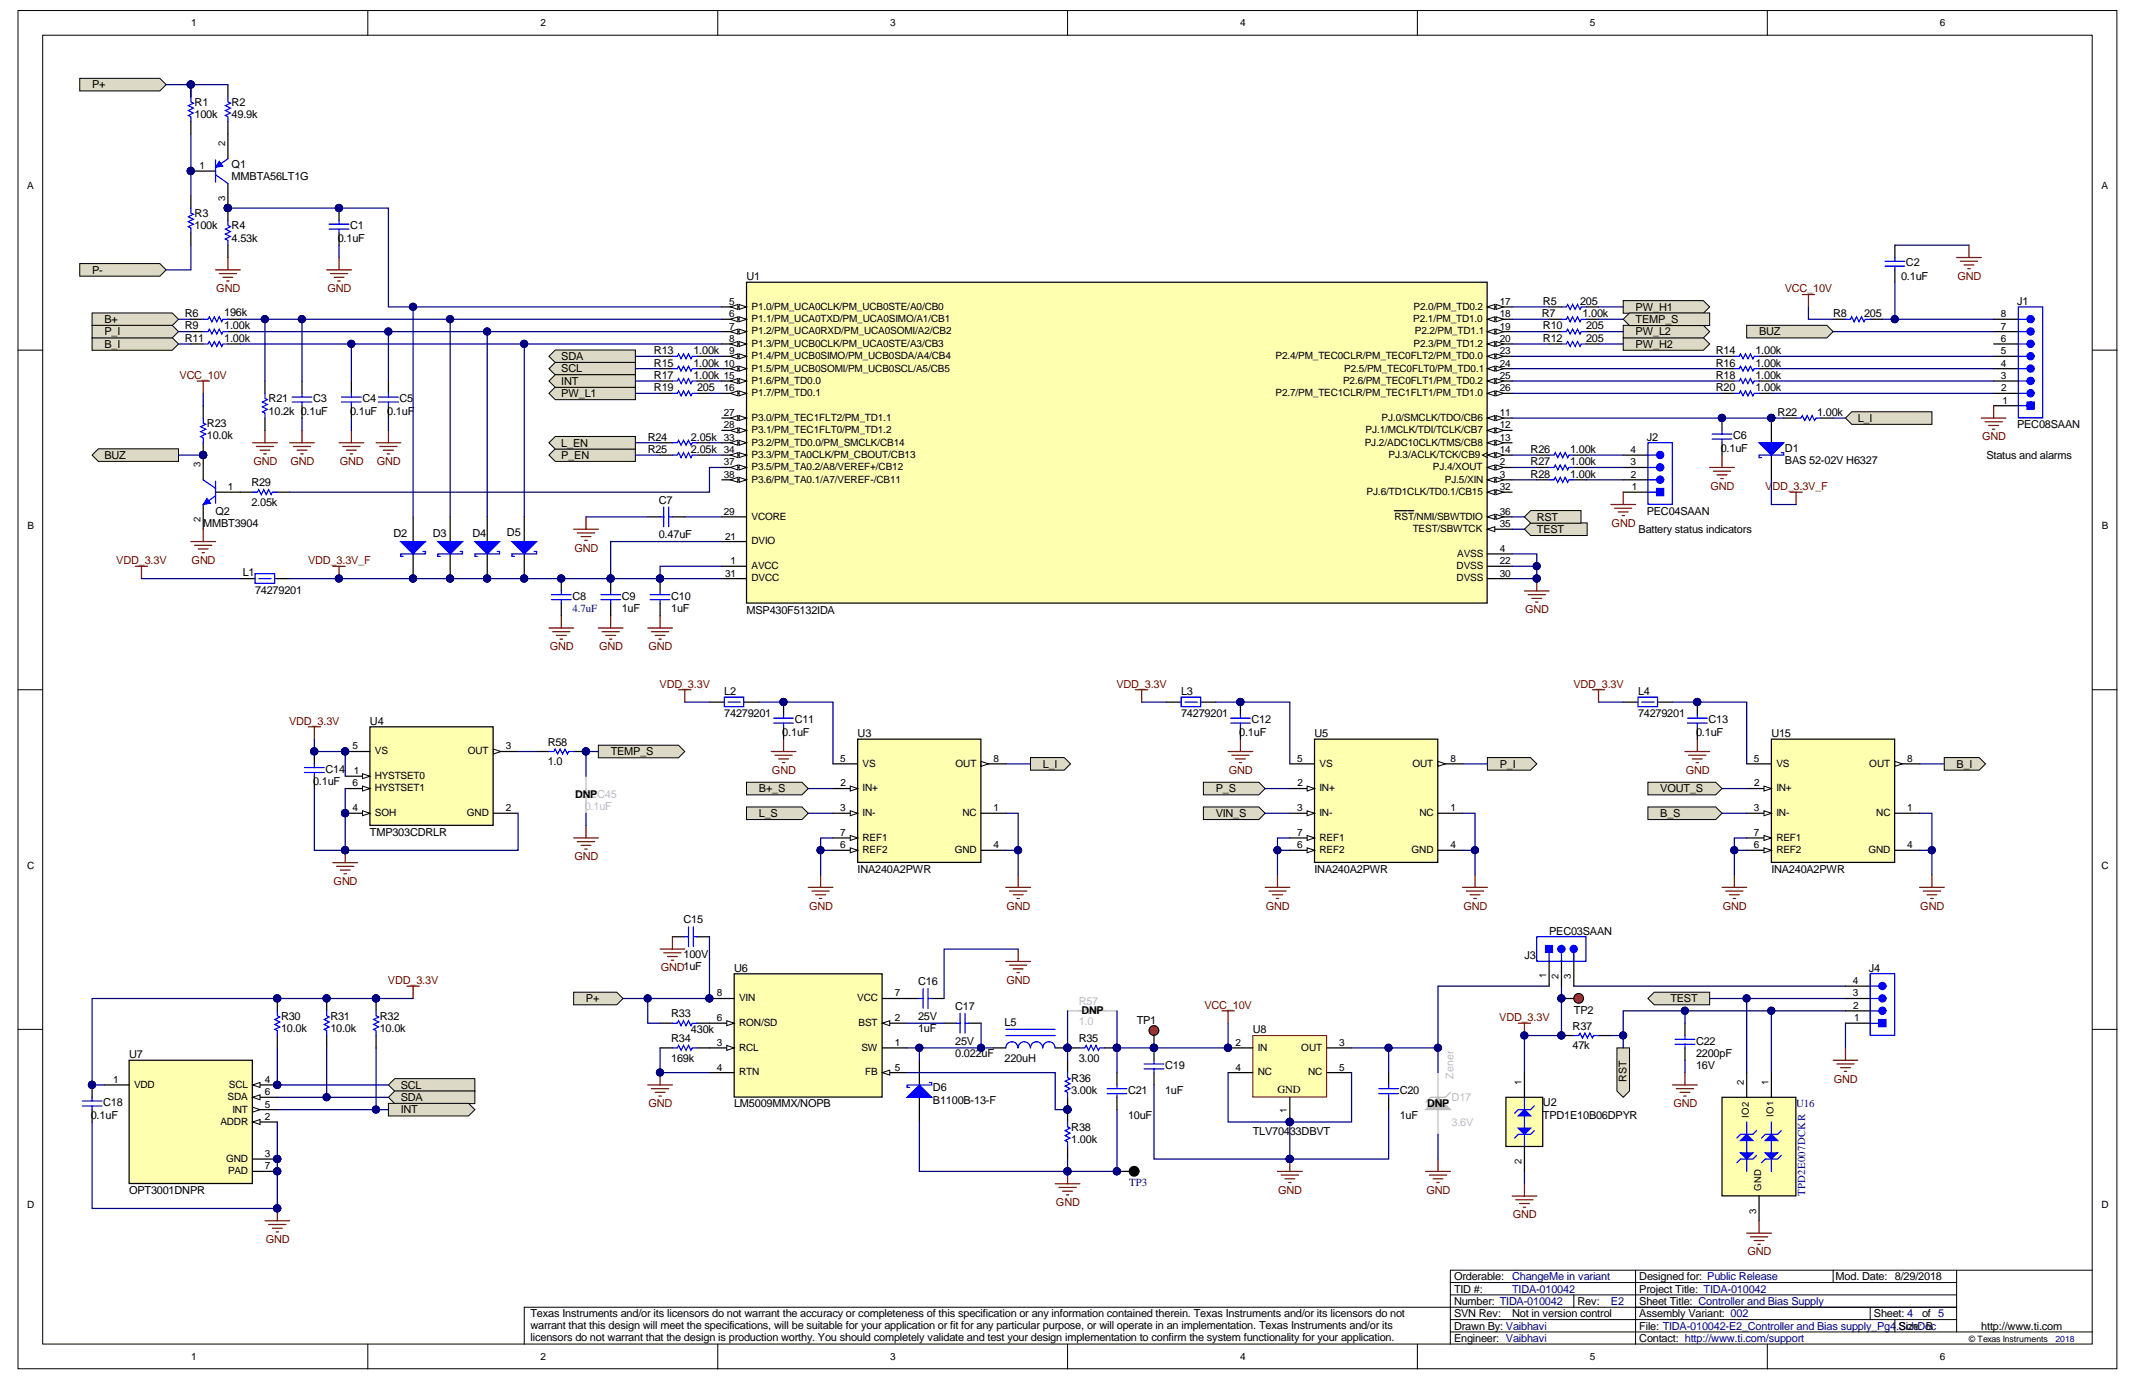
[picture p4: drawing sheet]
<svg xmlns="http://www.w3.org/2000/svg" width="432mm" height="279mm" viewBox="0 0 432 279" stroke-linecap="round" stroke-linejoin="round" font-family="sans-serif">
<defs><g id="words">
<g font-size="2.2">
<text x="18.6" y="17.9">P+</text>
<text x="39.3" y="23.9">100k</text>
<text x="39.3" y="21.4">R1</text>
<text x="46.8" y="23.9">49.9k</text>
<text x="46.8" y="21.4">R2</text>
<text x="46.8" y="33.9">Q1</text>
<text x="46.8" y="36.4">MMBTA56LT1G</text>
<text x="39.3" y="46.4">100k</text>
<text x="39.3" y="43.9">R3</text>
<text x="46.8" y="46.4">R4</text>
<text x="70.8" y="46.4">C1</text>
<text x="46.8" y="48.9">4.53k</text>
<text x="68.3" y="48.9">0.1uF</text>
<text x="385.1" y="53.8">C2</text>
<text x="18.6" y="55.3">P-</text>
<text x="150.8" y="56.6">U1</text>
<text x="384.1" y="56.6">0.1uF</text>
<text x="21.1" y="65.3">B+</text>
<text x="37.3" y="64.1">R6</text>
<text x="45.3" y="63.8">196k</text>
<text x="311.5" y="64.1">R7</text>
<text x="311.8" y="61.6">R5</text>
<text x="319.3" y="61.6">205</text>
<text x="319.8" y="64.1">1.00k</text>
<text x="330.5" y="62.8">PW_H1</text>
<text x="330.5" y="65.3">TEMP_S</text>
<text x="370.4" y="64.1">R8</text>
<text x="376.6" y="64.1">205</text>
<text x="407.6" y="61.6">J1</text>
<text x="21.1" y="70.3">B_I</text>
<text x="21.1" y="67.8">P_I</text>
<text x="37.3" y="66.6">R9</text>
<text x="37.3" y="69.1">R11</text>
<text x="45.3" y="66.6">1.00k</text>
<text x="45.3" y="69.1">1.00k</text>
<text x="132.1" y="71.6">R13</text>
<text x="140.1" y="71.6">1.00k</text>
<text x="311.8" y="66.6">R10</text>
<text x="311.8" y="69.1">R12</text>
<text x="320.5" y="66.6">205</text>
<text x="320.5" y="69.1">205</text>
<text x="330.5" y="70.3">PW_H2</text>
<text x="330.5" y="67.8">PW_L2</text>
<text x="346.7" y="71.6">R14</text>
<text x="354.7" y="71.6">1.00k</text>
<text x="355.4" y="67.8">BUZ</text>
<text x="113.4" y="72.8">SDA</text>
<text x="113.4" y="75.3">SCL</text>
<text x="113.4" y="77.8">INT</text>
<text x="132.1" y="74.1">R15</text>
<text x="132.1" y="76.6">R17</text>
<text x="140.1" y="74.1">1.00k 10</text>
<text x="140.1" y="76.6">1.00k 15</text>
<text x="346.7" y="74.1">R16</text>
<text x="346.7" y="76.6">R18</text>
<text x="354.7" y="74.1">1.00k</text>
<text x="354.7" y="76.6">1.00k</text>
<text x="54.3" y="83.8">10.2k 0.1uF</text>
<text x="54.3" y="81.3">R21</text>
<text x="63.3" y="81.3">C3</text>
<text x="70.8" y="83.8">0.1uF</text>
<text x="73.2" y="81.3">C4</text>
<text x="78.2" y="83.8">0.1uF</text>
<text x="80.7" y="81.3">C5</text>
<text x="113.4" y="80.2">PW_L1</text>
<text x="132.1" y="79">R19</text>
<text x="140.9" y="79">205</text>
<text x="346.7" y="79">R20</text>
<text x="354.7" y="79">1.00k</text>
<text x="41.8" y="88.8">10.0k</text>
<text x="41.8" y="86.3">R23</text>
<text x="130.9" y="89">R24</text>
<text x="139.6" y="89">2.05k 33</text>
<text x="332.7" y="89">J2</text>
<text x="350.2" y="88.8">C6</text>
<text x="359.2" y="84">R22</text>
<text x="367.2" y="84">1.00k</text>
<text x="375.4" y="85.2">L_I</text>
<text x="407.6" y="86.5">PEC08SAAN</text>
<text x="21.1" y="92.7">BUZ</text>
<text x="113.4" y="92.7">P_EN</text>
<text x="113.4" y="90.2">L_EN</text>
<text x="130.9" y="91.5">R25</text>
<text x="139.6" y="91.5">2.05k 34</text>
<text x="309.3" y="91.5">R26</text>
<text x="309.3" y="94">R27</text>
<text x="317.3" y="91.5">1.00k</text>
<text x="317.3" y="94">1.00k</text>
<text x="347.7" y="91.3">0.1uF</text>
<text x="360.7" y="91.3">D1</text>
<text x="360.7" y="93.8">BAS 52-02V H6327</text>
<text x="401.4" y="92.8">Status and alarms</text>
<text x="50.8" y="98.3">R29</text>
<text x="133.1" y="101.8">C7</text>
<text x="309.3" y="96.5">R28</text>
<text x="317.3" y="96.5">1.00k</text>
<text x="41.1" y="106.5">MMBT3904</text>
<text x="43.6" y="104">Q2</text>
<text x="50.8" y="102.3">2.05k</text>
<text x="310.5" y="107.7">TEST</text>
<text x="310.5" y="105.2">RST</text>
<text x="331.1" y="107.7">Battery status indicators</text>
<text x="332.7" y="104">PEC04SAAN</text>
<text x="79.5" y="108.5">D2</text>
<text x="87.5" y="108.5">D3</text>
<text x="95.5" y="108.5">D4</text>
<text x="102.4" y="108.2">D5</text>
<text x="133.1" y="108.7">0.47uF</text>
<text x="49" y="116.5">L1</text>
<text x="51.5" y="120">74279201</text>
<text x="115.7" y="121.2">C8</text>
<text x="125.6" y="123.7">1uF</text>
<text x="125.6" y="121.2">C9</text>
<text x="135.6" y="123.7">1uF</text>
<text x="135.6" y="121.2">C10</text>
<text x="150.8" y="124">MSP430F5132IDA</text>
<text x="146.4" y="140.4">L2</text>
<text x="238.7" y="140.4">L3</text>
<text x="331" y="140.4">L4</text>
<text x="74.7" y="146.4">U4</text>
<text x="146.4" y="144.9">74279201</text>
<text x="158.1" y="148.7">0.1uF</text>
<text x="160.6" y="146.2">C11</text>
<text x="173.3" y="148.9">U3</text>
<text x="238.7" y="144.9">74279201</text>
<text x="250.4" y="148.7">0.1uF</text>
<text x="252.9" y="146.2">C12</text>
<text x="265.6" y="148.9">U5</text>
<text x="331" y="144.9">74279201</text>
<text x="342.7" y="148.7">0.1uF</text>
<text x="345.2" y="146.2">C13</text>
<text x="357.9" y="148.9">U15</text>
<text x="110.7" y="154.7">1.0</text>
<text x="110.7" y="150.7">R58</text>
<text x="123.4" y="152.6">TEMP_S</text>
<text x="210.7" y="155.1">L_I</text>
<text x="303" y="155.1">P_I</text>
<text x="395.4" y="155.1">B_I</text>
<text x="63.3" y="158.7">0.1uF</text>
<text x="65.8" y="156.2">C14</text>
<text x="116.2" y="161.3">DNPC45</text>
<text x="153.3" y="160.1">B+_S</text>
<text x="245.7" y="160.1">P_S</text>
<text x="335.5" y="160.1">VOUT_S</text>
<text x="153.3" y="165.1">L_S</text>
<text x="245.7" y="165.1">VIN_S</text>
<text x="335.5" y="165.1">B_S</text>
<text x="74.7" y="168.9">TMP303CDRLR</text>
<text x="173.3" y="176.4">INA240A2PWR</text>
<text x="265.6" y="176.4">INA240A2PWR</text>
<text x="357.9" y="176.4">INA240A2PWR</text>
<text x="138.1" y="186.6">C15</text>
<text x="313" y="188.8">PEC03SAAN</text>
<text x="138.1" y="193.6">100V</text>
<text x="148.3" y="196.3">U6</text>
<text x="308" y="193.8">J3</text>
<text x="377.6" y="196.3">J4</text>
<text x="118.4" y="202.5">P+</text>
<text x="185.5" y="199.1">C16</text>
<text x="337.5" y="202.5">TEST</text>
<text x="56.8" y="208.6">10.0k</text>
<text x="56.8" y="206.1">R30</text>
<text x="66.8" y="208.6">10.0k</text>
<text x="66.8" y="206.1">R31</text>
<text x="76.7" y="208.6">10.0k</text>
<text x="76.7" y="206.1">R32</text>
<text x="135.6" y="205.6">R33</text>
<text x="139.6" y="208.8">430k</text>
<text x="185.5" y="206.1">25V</text>
<text x="185.5" y="208.6">1uF</text>
<text x="193" y="204.1">C17</text>
<text x="203" y="207.3">L5</text>
<text x="218.5" y="205">DNP</text>
<text x="229.7" y="206.8">TP1</text>
<text x="253.1" y="208.8">U8</text>
<text x="317.8" y="208.1">R37</text>
<text x="318" y="204.8">TP2</text>
<text x="26.1" y="213.8">U7</text>
<text x="135.6" y="214.6">169k</text>
<text x="135.6" y="210.6">R34</text>
<text x="193" y="211.1">25V</text>
<text x="193" y="213.6">0.022uF</text>
<text x="203" y="214.6">220uH</text>
<text x="218" y="214.6">3.00</text>
<text x="218" y="210.6">R35</text>
<text x="317.8" y="212.1">47k</text>
<text x="342.7" y="213.6">2200pF</text>
<text x="342.7" y="211.1">C22</text>
<text x="81" y="220">SCL</text>
<text x="188.5" y="220.5">D6</text>
<text x="216.5" y="221">3.00k</text>
<text x="216.5" y="218.5">R36</text>
<text x="227.9" y="221">C21</text>
<text x="235.4" y="221">1uF</text>
<text x="235.4" y="216">C19</text>
<text x="258.1" y="220.8">GND</text>
<text x="282.8" y="221">C20</text>
<text x="342.7" y="216">16V</text>
<text x="18.4" y="226">0.1uF</text>
<text x="20.9" y="223.5">C18</text>
<text x="81" y="222.5">SDA</text>
<text x="81" y="225">INT</text>
<text x="148.3" y="223.8">LM5009MMX/NOPB</text>
<text x="188.5" y="223">B1100B-13-F</text>
<text x="227.9" y="226">10uF</text>
<text x="282.8" y="226">1uF</text>
<text x="288.4" y="223.7">DNP</text>
<text x="311.8" y="223.5">U2</text>
<text x="311.8" y="226">TPD1E10B06DPYR</text>
<text x="216.5" y="231">1.00k</text>
<text x="216.5" y="228.5">R38</text>
<text x="253.1" y="229.3">TLV704</text>
<text x="260.6" y="229.3">33DBVT</text>
<text x="26.1" y="241.3">OPT3001DNPR</text>
<text x="293.8" y="263.7">Number: TIDA-010042</text>
<text x="293.8" y="261.2">TID #:</text>
<text x="293.8" y="258.7">Orderable:</text>
<text x="318.8" y="263.7">Rev:</text>
<text x="331.2" y="263.7">Sheet Title: Controller and Bias Supply</text>
<text x="331.2" y="261.2">Project Title: TIDA-010042</text>
<text x="331.2" y="258.7">Designed for: Public Release</text>
<text x="370.9" y="258.7">Mod. Date: 8/29/2018</text>
<text x="107.2" y="266.2">Texas Instruments and/or its licensors do not warrant the accuracy or completeness of this specification or any information contained therein. Texas Instruments and/or its licensors do not</text>
<text x="107.2" y="268.6">warrant that this design will meet the specifications, will be suitable for your application or fit for any particular purpose, or will operate in an implementation. Texas Instruments and/or its</text>
<text x="293.8" y="268.7">Drawn By: Vaibhavi</text>
<text x="293.8" y="266.2">SVN Rev:</text>
<text x="305.5" y="266.2">Not in version control</text>
<text x="331.2" y="268.7">File: TIDA-010042-E2_Controller and Bias supply_Pg4</text>
<text x="331.2" y="266.2">Assembly Variant: 002</text>
<text x="378.6" y="266.2">Sheet: 4</text>
<text x="383.6" y="268.7">Size: B</text>
<text x="388.4" y="266.2">of 5</text>
<text x="400.3" y="268.7">http://www.ti.com</text>
<text x="107.2" y="271">licensors do not warrant that the design is production worthy. You should completely validate and test your design implementation to confirm the system functionality for your application.</text>
<text x="293.8" y="271.2">Engineer: Vaibhavi</text>
<text x="331.2" y="271.2">Contact: http://www.ti.com/support</text>
</g>
<g font-size="2.2" fill="#800000">
<text x="43.7" y="59">GND</text>
<text x="66.2" y="59">GND</text>
<text x="360.6" y="59.1">VCC_10V</text>
<text x="395.5" y="56.5">GND</text>
<text x="36.3" y="76.6">VCC_10V</text>
<text x="400.5" y="89">GND</text>
<text x="51.2" y="94">GND</text>
<text x="58.7" y="94">GND</text>
<text x="68.7" y="94">GND</text>
<text x="76.1" y="94">GND</text>
<text x="345.6" y="99">GND</text>
<text x="356.7" y="99">V</text>
<text x="358.1" y="99">DD_3.3V_F</text>
<text x="325.6" y="106.4">GND</text>
<text x="23.5" y="114">VDD_3.3V</text>
<text x="38.7" y="113.9">GND</text>
<text x="62.3" y="114">VDD_3.3V_F</text>
<text x="116.1" y="111.4">GND</text>
<text x="308.2" y="123.9">GND</text>
<text x="111.1" y="131.4">GND</text>
<text x="121.1" y="131.4">GND</text>
<text x="131" y="131.4">GND</text>
<text x="133.3" y="138.9">VDD_3.3V</text>
<text x="225.6" y="138.9">VDD_3.3V</text>
<text x="317.9" y="138.9">VDD_3.3V</text>
<text x="58.4" y="146.4">VDD_3.3V</text>
<text x="156" y="156.4">GND</text>
<text x="248.3" y="156.4">GND</text>
<text x="340.6" y="156.4">GND</text>
<text x="116.1" y="173.8">GND</text>
<text x="67.4" y="178.8">GND</text>
<text x="163.5" y="183.8">GND</text>
<text x="203.4" y="183.8">GND</text>
<text x="255.8" y="183.8">GND</text>
<text x="295.7" y="183.8">GND</text>
<text x="348.1" y="183.8">GND</text>
<text x="388" y="183.8">GND</text>
<text x="133.5" y="196.3">GND1uF</text>
<text x="78.4" y="198.8">VDD_3.3V</text>
<text x="203.4" y="198.8">GND</text>
<text x="243.4" y="203.8">VCC_10V</text>
<text x="302.9" y="206.3">VDD_3.3V</text>
<text x="370.6" y="218.7">GND</text>
<text x="131" y="223.7">GND</text>
<text x="338.1" y="223.7">GND</text>
<text x="213.4" y="243.7">GND</text>
<text x="258.3" y="241.2">GND</text>
<text x="288.2" y="241.2">GND</text>
<text x="53.7" y="251.2">GND</text>
<text x="305.7" y="246.2">GND</text>
<text x="353.1" y="253.7">GND</text>
</g>
<g font-size="2.2" fill="#000080">
<text x="115.7" y="123.7">4.7uF</text>
<text x="362.9" y="223.8">U16</text>
<text x="228.2" y="239.7">TP3</text>
<text x="364.7" y="241.7" transform="rotate(-90 364.7 241.7)">TPD2E007DCKR</text>
<text x="305.5" y="261.2">TIDA-010042</text>
<text x="305.5" y="258.7">ChangeMe in variant</text>
<text x="325.5" y="263.7">E2</text>
<text x="383.1" y="268.7">.SchDoc</text>
</g>
<g font-size="2.2" fill="#c0bebc">
<text x="118.2" y="163.6">0.1uF</text>
<text x="218" y="203.1">R57</text>
<text x="218" y="207.1">1.0</text>
<text x="293.3" y="227.5">3.6V</text>
<text x="293.3" y="222.5">D17</text>
</g>
<text font-size="2.1" fill="#c0bebc" x="293.7" y="218" transform="rotate(-90 293.7 218)">Zener</text>
<text font-size="2.1" x="328.7" y="218.7" transform="rotate(-90 328.7 218.7)">RST</text>
<g font-size="2">
<text x="38.6" y="5.3">1</text>
<text x="109.2" y="5.3">2</text>
<text x="179.9" y="5.3">3</text>
<text x="250.6" y="5.3">4</text>
<text x="321.3" y="5.3">5</text>
<text x="391.9" y="5.3">6</text>
<text x="40.3" y="34.2">1</text>
<text x="5.5" y="38.3">A</text>
<text x="424.6" y="38.3">A</text>
<text x="147.3" y="61.6">5</text>
<text x="147.3" y="64.1">6</text>
<text x="151.8" y="62.6">P1.0/PM_UCA0CLK/PM_UCB0STE/A0/CB0</text>
<text x="151.8" y="65.1">P1.1/PM_UCA0TXD/PM_UCA0SIMO/A1/CB1</text>
<text x="285.6" y="65.1">P2.1/PM_TD1.0</text>
<text x="285.6" y="62.6">P2.0/PM_TD0.2</text>
<text x="303" y="61.6">17</text>
<text x="303" y="64.1">18</text>
<text x="404.3" y="64.1">8</text>
<text x="147.3" y="66.6">7</text>
<text x="147.3" y="69.1">8</text>
<text x="147.3" y="71.6">9</text>
<text x="151.8" y="67.6">P1.2/PM_UCA0RXD/PM_UCA0SOMI/A2/CB2</text>
<text x="151.8" y="70.1">P1.3/PM_UCB0CLK/PM_UCA0STE/A3/CB3</text>
<text x="285.6" y="70.1">P2.3/PM_TD1.2</text>
<text x="285.9" y="67.6">P2.2/PM_TD1.1</text>
<text x="303" y="66.6">19</text>
<text x="303" y="69.1">20</text>
<text x="303" y="71.6">23</text>
<text x="404.3" y="71.6">5</text>
<text x="404.3" y="69.1">6</text>
<text x="404.3" y="66.6">7</text>
<text x="151.8" y="72.6">P1.4/PM_UCB0SIMO/PM_UCB0SDA/A4/CB4</text>
<text x="151.8" y="75.1">P1.5/PM_UCB0SOMI/PM_UCB0SCL/A5/CB5</text>
<text x="151.8" y="77.6">P1.6/PM_TD0.0</text>
<text x="257.7" y="72.6">P2.4/PM_TEC0CLR/PM_TEC0FLT2/PM_TD0.0</text>
<text x="271.4" y="77.6">P2.6/PM_TEC0FLT1/PM_TD0.2</text>
<text x="271.6" y="75.1">P2.5/PM_TEC0FLT0/PM_TD0.1</text>
<text x="303" y="74.1">24</text>
<text x="303" y="76.6">25</text>
<text x="404.3" y="74.1">4</text>
<text x="404.3" y="76.6">3</text>
<text x="146.2" y="79.1">16</text>
<text x="151.8" y="80.1">P1.7/PM_TD0.1</text>
<text x="257.7" y="80.1">P2.7/PM_TEC1CLR/PM_TEC1FLT1/PM_TD1.0</text>
<text x="303" y="79.1">26</text>
<text x="404.4" y="79.1">2</text>
<text x="404.6" y="81.6">1</text>
<text x="146.2" y="84.1">27</text>
<text x="146.2" y="86.6">28</text>
<text x="151.8" y="85.1">P3.0/PM_TEC1FLT2/PM_TD1.1</text>
<text x="151.8" y="87.6">P3.1/PM_TEC1FLT0/PM_TD1.2</text>
<text x="275.9" y="87.6">PJ.1/MCLK/TDI/TCLK/CB7</text>
<text x="279.2" y="85.1">PJ.0/SMCLK/TDO/CB6</text>
<text x="303" y="84.1">11</text>
<text x="303" y="86.6">12</text>
<text x="303" y="89.1">13</text>
<text x="146.2" y="94">37</text>
<text x="151.8" y="90">P3.2/PM_TD0.0/PM_SMCLK/CB14</text>
<text x="151.8" y="92.5">P3.3/PM_TA0CLK/PM_CBOUT/CB13</text>
<text x="151.8" y="95">P3.5/PM_TA0.2/A8/VEREF+/CB12</text>
<text x="275.8" y="90">PJ.2/ADC10CLK/TMS/CB8</text>
<text x="280.6" y="92.5">PJ.3/ACLK/TCK/CB9</text>
<text x="289.5" y="95">PJ.4/XOUT</text>
<text x="303" y="94">2</text>
<text x="303" y="91.5">14</text>
<text x="329.5" y="91.5">4</text>
<text x="329.5" y="94">3</text>
<text x="46.1" y="99">1</text>
<text x="146.2" y="96.5">38</text>
<text x="151.8" y="97.5">P3.6/PM_TA0.1/A7/VEREF-/CB11</text>
<text x="276.1" y="100">PJ.6/TD1CLK/TD0.1/CB15</text>
<text x="291.9" y="97.5">PJ.5/XIN</text>
<text x="303" y="96.5">3</text>
<text x="303" y="99">32</text>
<text x="329.5" y="96.5">2</text>
<text x="329.8" y="99">1</text>
<text x="5.5" y="106.9">B</text>
<text x="146.2" y="104">29</text>
<text x="151.8" y="105">VCORE</text>
<text x="281.8" y="105">RST/NMI/SBWTDIO</text>
<text x="285.5" y="107.5">TEST/SBWTCK</text>
<text x="303" y="106.5">35</text>
<text x="303" y="104">36</text>
<text x="424.7" y="106.9">B</text>
<text x="146.5" y="109">21</text>
<text x="151.8" y="110">DVIO</text>
<text x="294.5" y="112.5">AVSS</text>
<text x="303" y="111.5">4</text>
<text x="146.5" y="116.5">31</text>
<text x="147.6" y="114">1</text>
<text x="151.8" y="115">AVCC</text>
<text x="151.8" y="117.5">DVCC</text>
<text x="294.3" y="115">DVSS</text>
<text x="294.3" y="117.5">DVSS</text>
<text x="303" y="114">22</text>
<text x="303" y="116.5">30</text>
<text x="71.2" y="151.4">5</text>
<text x="75.7" y="152.4">VS</text>
<text x="94.5" y="152.4">OUT</text>
<text x="102.2" y="151.4">3</text>
<text x="169.8" y="153.9">5</text>
<text x="174.3" y="154.9">VS</text>
<text x="193.1" y="154.9">OUT</text>
<text x="200.7" y="153.9">8</text>
<text x="262.1" y="153.9">5</text>
<text x="266.6" y="154.9">VS</text>
<text x="285.4" y="154.9">OUT</text>
<text x="293.1" y="153.9">8</text>
<text x="354.4" y="153.9">5</text>
<text x="358.9" y="154.9">VS</text>
<text x="377.7" y="154.9">OUT</text>
<text x="385.4" y="153.9">8</text>
<text x="71.2" y="158.9">6</text>
<text x="71.5" y="156.4">1</text>
<text x="75.7" y="157.4">HYSTSET0</text>
<text x="75.7" y="159.9">HYSTSET1</text>
<text x="169.8" y="158.9">2</text>
<text x="174.3" y="159.9">IN+</text>
<text x="262.1" y="158.9">2</text>
<text x="266.6" y="159.9">IN+</text>
<text x="354.5" y="158.9">2</text>
<text x="358.9" y="159.9">IN+</text>
<text x="71.2" y="163.9">4</text>
<text x="75.7" y="164.9">SOH</text>
<text x="94.4" y="164.9">GND</text>
<text x="102.2" y="163.9">2</text>
<text x="169.8" y="163.9">3</text>
<text x="174.3" y="164.9">IN-</text>
<text x="194.5" y="164.9">NC</text>
<text x="200.7" y="163.9">1</text>
<text x="262.1" y="163.9">3</text>
<text x="266.6" y="164.9">IN-</text>
<text x="286.8" y="164.9">NC</text>
<text x="293.1" y="163.9">1</text>
<text x="354.4" y="163.9">3</text>
<text x="358.9" y="164.9">IN-</text>
<text x="379.1" y="164.9">NC</text>
<text x="385.4" y="163.9">1</text>
<text x="169.8" y="171.4">6</text>
<text x="169.8" y="168.9">7</text>
<text x="174.3" y="172.4">REF2</text>
<text x="174.3" y="169.9">REF1</text>
<text x="192.9" y="172.4">GND</text>
<text x="200.7" y="171.4">4</text>
<text x="262.1" y="171.4">6</text>
<text x="262.1" y="168.9">7</text>
<text x="266.6" y="172.4">REF2</text>
<text x="266.6" y="169.9">REF1</text>
<text x="285.2" y="172.4">GND</text>
<text x="293.1" y="171.4">4</text>
<text x="354.4" y="171.4">6</text>
<text x="354.4" y="168.9">7</text>
<text x="358.9" y="172.4">REF2</text>
<text x="358.9" y="169.9">REF1</text>
<text x="377.5" y="172.4">GND</text>
<text x="385.4" y="171.4">4</text>
<text x="5.5" y="175.5">C</text>
<text x="424.6" y="175.5">C</text>
<text x="144.8" y="201.3">8</text>
<text x="149.3" y="202.3">VIN</text>
<text x="173.2" y="202.3">VCC</text>
<text x="180.8" y="201.3">7</text>
<text x="374.4" y="198.8">4</text>
<text x="374.4" y="201.3">3</text>
<text x="374.4" y="203.8">2</text>
<text x="144.8" y="206.3">6</text>
<text x="149.3" y="207.3">RON/SD</text>
<text x="173.5" y="207.3">BST</text>
<text x="180.8" y="206.3">2</text>
<text x="374.7" y="206.3">1</text>
<text x="144.8" y="211.3">3</text>
<text x="149.3" y="212.3">RCL</text>
<text x="174" y="212.3">SW</text>
<text x="180.8" y="211.3">1</text>
<text x="249.7" y="211.3">2</text>
<text x="254.1" y="212.3">IN</text>
<text x="262.9" y="212.3">OUT</text>
<text x="270.6" y="211.3">3</text>
<text x="22.9" y="218.8">1</text>
<text x="27.1" y="219.8">VDD</text>
<text x="46.3" y="219.8">SCL</text>
<text x="53.5" y="218.8">4</text>
<text x="53.5" y="221.3">6</text>
<text x="144.8" y="216.3">4</text>
<text x="149.3" y="217.3">RTN</text>
<text x="174.8" y="217.3">FB</text>
<text x="180.8" y="216.3">5</text>
<text x="249.6" y="216.3">4</text>
<text x="254.1" y="217.3">NC</text>
<text x="264.3" y="217.3">NC</text>
<text x="270.6" y="216.3">5</text>
<text x="44.5" y="227.3">ADDR</text>
<text x="46" y="222.3">SDA</text>
<text x="46.9" y="224.8">INT</text>
<text x="53.5" y="226.3">2</text>
<text x="53.5" y="223.8">5</text>
<text x="53.5" y="233.8">3</text>
<text x="45.7" y="234.8">GND</text>
<text x="46.1" y="237.3">PAD</text>
<text x="53.5" y="236.3">7</text>
<text x="5.5" y="244.1">D</text>
<text x="424.6" y="244.1">D</text>
<text x="38.6" y="274.8">1</text>
<text x="109.2" y="274.8">2</text>
<text x="179.9" y="274.8">3</text>
<text x="250.6" y="274.8">4</text>
<text x="321.3" y="274.8">5</text>
<text x="391.9" y="274.8">6</text>
</g>
<g font-size="1.9">
<text x="45.5" y="29.6" transform="rotate(-90 45.5 29.6)">2</text>
<text x="45.5" y="40.6" transform="rotate(-90 45.5 40.6)">3</text>
<text x="40.5" y="94.5" transform="rotate(-90 40.5 94.5)">3</text>
<text x="40.5" y="105.5" transform="rotate(-90 40.5 105.5)">2</text>
<text x="312.4" y="197.5" transform="rotate(-90 312.4 197.5)">1</text>
<text x="314.9" y="197.8" transform="rotate(-90 314.9 197.8)">2</text>
<text x="317.4" y="197.8" transform="rotate(-90 317.4 197.8)">3</text>
<text x="307.4" y="219.2" transform="rotate(-90 307.4 219.2)">1</text>
<text x="352.4" y="219.2" transform="rotate(-90 352.4 219.2)">2</text>
<text x="357.3" y="219.2" transform="rotate(-90 357.3 219.2)">1</text>
<text x="260" y="225" transform="rotate(-90 260 225)">1</text>
<text x="353.4" y="225.9" transform="rotate(-90 353.4 225.9)">IO2</text>
<text x="358.3" y="225.6" transform="rotate(-90 358.3 225.6)">IO1</text>
<text x="307.4" y="235.2" transform="rotate(-90 307.4 235.2)">2</text>
<text x="354.9" y="245.2" transform="rotate(-90 354.9 245.2)">3</text>
<text x="355.8" y="240.7" transform="rotate(-90 355.8 240.7)">GND</text>
</g>
<text font-size="1.8" x="397.8" y="271.2">© Texas Instruments</text>
<text font-size="1.8" fill="#000080" x="415.3" y="271.2">2018</text>
</g></defs>
<g fill="#fff" stroke="#000" stroke-width=".2">
<path d="M3.6 2.1h424.1v274.5h-424.1z"/>
<path d="M8.6 7.1h414.1v264.5h-414.1z"/>
</g>
<g fill="none" stroke="#000" stroke-width=".2">
<path d="M74.3 2.1v5M145 2.1v5M215.7 2.1v5M286.4 2.1v5M357.1 2.1v5M3.6 70.8h5M422.8 70.8h5M3.6 139.4h5M422.8 139.4h5M3.6 208h5M422.8 208h5M293.1 259.2h102.3"/>
<path d="M330.5 256.7h-37.4v14.9M370.4 256.7v2.5M395.4 256.7v12.4M422.8 256.7h-92.3v14.9M74.3 271.6v5M145 271.6v5M215.7 271.6v5M286.4 271.6v5M293.1 269.1h129.7M293.1 266.6h102.3M293.1 261.6h102.3M318 261.6v2.5"/>
<path d="M357.1 271.6v5M377.9 264.1v2.5M382.9 266.6v2.5M395.4 264.1h-289.5v7.5"/>
</g>
<g fill="#dcd9c7" stroke="#000" stroke-width=".2">
<path d="M150.8 163.1h11.2l1.3 1.2-1.3 1.3h-11.2z" fill-rule="evenodd"/>
<path d="M150.8 158.1h11.2l1.3 1.2-1.3 1.3h-11.2z" fill-rule="evenodd"/>
<path d="M208.2 153.1h6.8l1.3 1.2-1.3 1.3h-6.8z" fill-rule="evenodd"/>
<path d="M333 163.1h13.7l1.2 1.2-1.2 1.3h-13.7z" fill-rule="evenodd"/>
<path d="M333 158.1h13.7l1.2 1.2-1.2 1.3h-13.7z" fill-rule="evenodd"/>
<path d="M392.9 153.1h7l1.3 1.2-1.3 1.3h-7z" fill-rule="evenodd"/>
<path d="M115.9 200.5h8.7l1.3 1.3-1.3 1.2h-8.7z" fill-rule="evenodd"/>
</g>
<g fill="none" stroke="#800000" stroke-width=".25">
<path d="M133.4 191.8h5M134.1 192.5h3.5M134.9 193.3h2M135.6 194h.5M135.9 189.3v2.5M203.2 194.3h5M204 195h3.5M204.7 195.8h2M205.5 196.5h.5M205.7 191.8v2.5M130.9 219.2h5M131.6 220h3.5"/>
<path d="M133.4 216.7v2.5M132.4 220.7h2M133.1 221.5h.5M213.2 239.2h5M214 239.9h3.5M215.7 236.7v2.5M214.7 240.7h2M215.5 241.4h.5"/>
</g>
<g fill="#000080" stroke="#000080" stroke-width=".2">
<circle cx="133.4" cy="216.7" r=".72"/>
<circle cx="215.7" cy="236.7" r=".72"/>
</g>
<path d="M148.3 196.8h29.9v24.9h-29.9z" fill="#ffffb0" stroke="#000" stroke-width=".25"/>
<path d="M143.4 211.7h4.9M178.3 201.8h5" fill="none" stroke="#000" stroke-width=".25"/>
<path d="M146.8 211.2l1.5 .5-1.5 .5z" fill="#fff"/>
<path d="M146.8 211.2l1.5 .5-1.5 .5z" fill="none" stroke="#000" stroke-width=".2"/>
<path d="M178.3 211.7h5M178.3 216.7h5" fill="none" stroke="#000" stroke-width=".25"/>
<path d="M178.3 216.7l1.5-.5v1z" fill="#fff"/>
<path d="M178.3 216.7l1.5-.5v1z" fill="none" stroke="#000" stroke-width=".2"/>
<path d="M143.4 216.7h4.9M143.4 201.8h4.9M178.3 206.8h5" fill="none" stroke="#000" stroke-width=".25"/>
<circle cx="143.3" cy="201.7" r=".72" fill="#000080" stroke="#000080" stroke-width=".2"/>
<path d="M178.3 206.8l1.5-.5v1z" fill="#fff"/>
<path d="M178.3 206.8l1.5-.5v1z" fill="none" stroke="#000" stroke-width=".2"/>
<path d="M143.4 206.8h4.9" fill="none" stroke="#000" stroke-width=".25"/>
<path d="M146.8 206.3l1.5 .5-1.5 .5z" fill="#fff"/>
<path d="M146.8 206.3l1.5 .5-1.5 .5z" fill="none" stroke="#000" stroke-width=".2"/>
<g fill="#000080" stroke="#000080" stroke-width=".2">
<circle cx="143.3" cy="201.7" r=".72"/>
<circle cx="215.7" cy="211.7" r=".72"/>
<circle cx="260.6" cy="234.2" r=".72"/>
<circle cx="233.2" cy="211.7" r=".72"/>
</g>
<path d="M135.9 189.3h2.5M140.9 189.3h2.5M200.7 211.7h2.5M213.2 211.7h2.5M233.2 211.7v2.5M233.2 216.7v2.5" fill="none" stroke="#000" stroke-width=".25"/>
<g fill="none" stroke="#00f" stroke-width=".25">
<path d="M138.4 189.3h.7M139.1 187.3v4M140.1 187.3v4M140.1 189.3h.8M203.2 209.2h10M203.2 208h10M205.7 211.7a1.22 1.22 0 0 0-1.2-1.2 1.22 1.22 0 0 0-1.3 1.2M208.2 211.7a1.22 1.22 0 0 0-1.2-1.2 1.22 1.22 0 0 0-1.3 1.2M210.7 211.7a1.22 1.22 0 0 0-1.3-1.2 1.22 1.22 0 0 0-1.2 1.2M213.2 211.7a1.22 1.22 0 0 0-1.3-1.2 1.22 1.22 0 0 0-1.2 1.2M231.2 215h4M231.2 216h4"/>
<path d="M233.2 214.2v.8M233.2 216v.7"/>
</g>
<path d="M258.1 236.7h5M258.9 237.4h3.5M259.6 238.2h2M260.4 238.9h.5M260.6 234.2v2.5" fill="none" stroke="#800000" stroke-width=".25"/>
<path d="M150.8 57h149.7v64.9h-149.7z" fill="#ffffb0" stroke="#000" stroke-width=".25"/>
<path d="M300.5 94.5h5M145.9 114.4h4.9" fill="none" stroke="#000" stroke-width=".25"/>
<path d="M300.5 94.5l1.5-.5v1z" fill="#fff"/>
<path d="M300.5 94.5l1.5-.5v1z" fill="none" stroke="#000" stroke-width=".2"/>
<path d="M302.3 94l1.5 .5-1.5 .5z" fill="#fff"/>
<path d="M302.3 94l1.5 .5-1.5 .5z" fill="none" stroke="#000" stroke-width=".2"/>
<path d="M300.5 97h5" fill="none" stroke="#000" stroke-width=".25"/>
<path d="M300.5 97l1.5-.5v1z" fill="#fff"/>
<path d="M300.5 97l1.5-.5v1z" fill="none" stroke="#000" stroke-width=".2"/>
<path d="M302.3 96.5l1.5 .5-1.5 .5z" fill="#fff"/>
<path d="M302.3 96.5l1.5 .5-1.5 .5z" fill="none" stroke="#000" stroke-width=".2"/>
<path d="M145.9 62h4.9M300.5 111.9h5" fill="none" stroke="#000" stroke-width=".25"/>
<path d="M149.3 61.5l1.5 .5-1.5 .5z" fill="#fff"/>
<path d="M149.3 61.5l1.5 .5-1.5 .5z" fill="none" stroke="#000" stroke-width=".2"/>
<path d="M147.6 62l1.5-.5v1z" fill="#fff"/>
<path d="M147.6 62l1.5-.5v1z" fill="none" stroke="#000" stroke-width=".2"/>
<path d="M145.9 64.5h4.9" fill="none" stroke="#000" stroke-width=".25"/>
<path d="M149.3 64l1.5 .5-1.5 .5z" fill="#fff"/>
<path d="M149.3 64l1.5 .5-1.5 .5z" fill="none" stroke="#000" stroke-width=".2"/>
<path d="M147.6 64.5l1.5-.5v1z" fill="#fff"/>
<path d="M147.6 64.5l1.5-.5v1z" fill="none" stroke="#000" stroke-width=".2"/>
<path d="M145.9 67h4.9" fill="none" stroke="#000" stroke-width=".25"/>
<path d="M149.3 66.5l1.5 .5-1.5 .5z" fill="#fff"/>
<path d="M149.3 66.5l1.5 .5-1.5 .5z" fill="none" stroke="#000" stroke-width=".2"/>
<path d="M147.6 67l1.5-.5v1z" fill="#fff"/>
<path d="M147.6 67l1.5-.5v1z" fill="none" stroke="#000" stroke-width=".2"/>
<path d="M145.9 69.5h4.9" fill="none" stroke="#000" stroke-width=".25"/>
<path d="M149.3 69l1.5 .5-1.5 .5z" fill="#fff"/>
<path d="M149.3 69l1.5 .5-1.5 .5z" fill="none" stroke="#000" stroke-width=".2"/>
<path d="M147.6 69.5l1.5-.5v1z" fill="#fff"/>
<path d="M147.6 69.5l1.5-.5v1z" fill="none" stroke="#000" stroke-width=".2"/>
<path d="M145.9 72h4.9" fill="none" stroke="#000" stroke-width=".25"/>
<path d="M149.3 71.5l1.5 .5-1.5 .5z" fill="#fff"/>
<path d="M149.3 71.5l1.5 .5-1.5 .5z" fill="none" stroke="#000" stroke-width=".2"/>
<path d="M147.6 72l1.5-.5v1z" fill="#fff"/>
<path d="M147.6 72l1.5-.5v1z" fill="none" stroke="#000" stroke-width=".2"/>
<path d="M145.9 74.5h4.9" fill="none" stroke="#000" stroke-width=".25"/>
<path d="M149.3 74l1.5 .5-1.5 .5z" fill="#fff"/>
<path d="M149.3 74l1.5 .5-1.5 .5z" fill="none" stroke="#000" stroke-width=".2"/>
<path d="M147.6 74.5l1.5-.5v1z" fill="#fff"/>
<path d="M147.6 74.5l1.5-.5v1z" fill="none" stroke="#000" stroke-width=".2"/>
<path d="M300.5 84.5h5" fill="none" stroke="#000" stroke-width=".25"/>
<path d="M300.5 84.5l1.5-.5v1z" fill="#fff"/>
<path d="M300.5 84.5l1.5-.5v1z" fill="none" stroke="#000" stroke-width=".2"/>
<path d="M302.3 84l1.5 .5-1.5 .5z" fill="#fff"/>
<path d="M302.3 84l1.5 .5-1.5 .5z" fill="none" stroke="#000" stroke-width=".2"/>
<path d="M300.5 87h5" fill="none" stroke="#000" stroke-width=".25"/>
<path d="M300.5 87l1.5-.5v1z" fill="#fff"/>
<path d="M300.5 87l1.5-.5v1z" fill="none" stroke="#000" stroke-width=".2"/>
<path d="M302.3 86.5l1.5 .5-1.5 .5z" fill="#fff"/>
<path d="M302.3 86.5l1.5 .5-1.5 .5z" fill="none" stroke="#000" stroke-width=".2"/>
<path d="M300.5 89.5h5" fill="none" stroke="#000" stroke-width=".25"/>
<path d="M300.5 89.5l1.5-.5v1z" fill="#fff"/>
<path d="M300.5 89.5l1.5-.5v1z" fill="none" stroke="#000" stroke-width=".2"/>
<path d="M302.3 89l1.5 .5-1.5 .5z" fill="#fff"/>
<path d="M300.5 91.5l-1 .5 1 .5M302.3 89l1.5 .5-1.5 .5z" fill="none" stroke="#000" stroke-width=".2"/>
<path d="M300.5 92h5" fill="none" stroke="#000" stroke-width=".25"/>
<path d="M300.5 92l1.5-.5v1z" fill="#fff"/>
<path d="M300.5 92l1.5-.5v1z" fill="none" stroke="#000" stroke-width=".2"/>
<path d="M302.3 91.5l1.5 .5-1.5 .5z" fill="#fff"/>
<path d="M302.3 91.5l1.5 .5-1.5 .5z" fill="none" stroke="#000" stroke-width=".2"/>
<path d="M145.9 77h4.9" fill="none" stroke="#000" stroke-width=".25"/>
<path d="M149.3 76.5l1.5 .5-1.5 .5z" fill="#fff"/>
<path d="M149.3 76.5l1.5 .5-1.5 .5z" fill="none" stroke="#000" stroke-width=".2"/>
<path d="M147.6 77l1.5-.5v1z" fill="#fff"/>
<path d="M147.6 77l1.5-.5v1z" fill="none" stroke="#000" stroke-width=".2"/>
<path d="M145.9 79.5h4.9" fill="none" stroke="#000" stroke-width=".25"/>
<path d="M149.3 79l1.5 .5-1.5 .5z" fill="#fff"/>
<path d="M149.3 79l1.5 .5-1.5 .5z" fill="none" stroke="#000" stroke-width=".2"/>
<path d="M147.6 79.5l1.5-.5v1z" fill="#fff"/>
<path d="M147.6 79.5l1.5-.5v1z" fill="none" stroke="#000" stroke-width=".2"/>
<path d="M300.5 62h5" fill="none" stroke="#000" stroke-width=".25"/>
<path d="M300.5 62l1.5-.5v1z" fill="#fff"/>
<path d="M300.5 62l1.5-.5v1z" fill="none" stroke="#000" stroke-width=".2"/>
<path d="M302.3 61.5l1.5 .5-1.5 .5z" fill="#fff"/>
<path d="M302.3 61.5l1.5 .5-1.5 .5z" fill="none" stroke="#000" stroke-width=".2"/>
<path d="M300.5 64.5h5" fill="none" stroke="#000" stroke-width=".25"/>
<path d="M300.5 64.5l1.5-.5v1z" fill="#fff"/>
<path d="M300.5 64.5l1.5-.5v1z" fill="none" stroke="#000" stroke-width=".2"/>
<path d="M302.3 64l1.5 .5-1.5 .5z" fill="#fff"/>
<path d="M302.3 64l1.5 .5-1.5 .5z" fill="none" stroke="#000" stroke-width=".2"/>
<path d="M300.5 67h5" fill="none" stroke="#000" stroke-width=".25"/>
<path d="M300.5 67l1.5-.5v1z" fill="#fff"/>
<path d="M300.5 67l1.5-.5v1z" fill="none" stroke="#000" stroke-width=".2"/>
<path d="M302.3 66.5l1.5 .5-1.5 .5z" fill="#fff"/>
<path d="M302.3 66.5l1.5 .5-1.5 .5z" fill="none" stroke="#000" stroke-width=".2"/>
<path d="M300.5 69.5h5" fill="none" stroke="#000" stroke-width=".25"/>
<path d="M300.5 69.5l1.5-.5v1z" fill="#fff"/>
<path d="M300.5 69.5l1.5-.5v1z" fill="none" stroke="#000" stroke-width=".2"/>
<path d="M302.3 69l1.5 .5-1.5 .5z" fill="#fff"/>
<path d="M302.3 69l1.5 .5-1.5 .5z" fill="none" stroke="#000" stroke-width=".2"/>
<path d="M300.5 72h5M145.9 109.4h4.9M300.5 114.4h5" fill="none" stroke="#000" stroke-width=".25"/>
<path d="M300.5 72l1.5-.5v1z" fill="#fff"/>
<path d="M300.5 72l1.5-.5v1z" fill="none" stroke="#000" stroke-width=".2"/>
<path d="M302.3 71.5l1.5 .5-1.5 .5z" fill="#fff"/>
<path d="M302.3 71.5l1.5 .5-1.5 .5z" fill="none" stroke="#000" stroke-width=".2"/>
<path d="M300.5 74.5h5" fill="none" stroke="#000" stroke-width=".25"/>
<path d="M300.5 74.5l1.5-.5v1z" fill="#fff"/>
<path d="M300.5 74.5l1.5-.5v1z" fill="none" stroke="#000" stroke-width=".2"/>
<path d="M302.3 74l1.5 .5-1.5 .5z" fill="#fff"/>
<path d="M302.3 74l1.5 .5-1.5 .5z" fill="none" stroke="#000" stroke-width=".2"/>
<path d="M300.5 77h5" fill="none" stroke="#000" stroke-width=".25"/>
<path d="M300.5 77l1.5-.5v1z" fill="#fff"/>
<path d="M300.5 77l1.5-.5v1z" fill="none" stroke="#000" stroke-width=".2"/>
<path d="M302.3 76.5l1.5 .5-1.5 .5z" fill="#fff"/>
<path d="M302.3 76.5l1.5 .5-1.5 .5z" fill="none" stroke="#000" stroke-width=".2"/>
<path d="M300.5 79.5h5" fill="none" stroke="#000" stroke-width=".25"/>
<path d="M300.5 79.5l1.5-.5v1z" fill="#fff"/>
<path d="M300.5 79.5l1.5-.5v1z" fill="none" stroke="#000" stroke-width=".2"/>
<path d="M302.3 79l1.5 .5-1.5 .5z" fill="#fff"/>
<path d="M302.3 79l1.5 .5-1.5 .5z" fill="none" stroke="#000" stroke-width=".2"/>
<path d="M145.9 84.5h4.9" fill="none" stroke="#000" stroke-width=".25"/>
<path d="M149.3 84l1.5 .5-1.5 .5z" fill="#fff"/>
<path d="M149.3 84l1.5 .5-1.5 .5z" fill="none" stroke="#000" stroke-width=".2"/>
<path d="M147.6 84.5l1.5-.5v1z" fill="#fff"/>
<path d="M147.6 84.5l1.5-.5v1z" fill="none" stroke="#000" stroke-width=".2"/>
<path d="M145.9 87h4.9" fill="none" stroke="#000" stroke-width=".25"/>
<path d="M149.3 86.5l1.5 .5-1.5 .5z" fill="#fff"/>
<path d="M149.3 86.5l1.5 .5-1.5 .5z" fill="none" stroke="#000" stroke-width=".2"/>
<path d="M147.6 87l1.5-.5v1z" fill="#fff"/>
<path d="M147.6 87l1.5-.5v1z" fill="none" stroke="#000" stroke-width=".2"/>
<path d="M300.5 99.4h5M145.9 104.4h4.9M145.9 116.9h4.9M300.5 116.9h5" fill="none" stroke="#000" stroke-width=".25"/>
<path d="M300.5 99.4l1.5-.5v1z" fill="#fff"/>
<path d="M300.5 99.4l1.5-.5v1z" fill="none" stroke="#000" stroke-width=".2"/>
<path d="M302.3 98.9l1.5 .5-1.5 .5z" fill="#fff"/>
<path d="M302.3 98.9l1.5 .5-1.5 .5z" fill="none" stroke="#000" stroke-width=".2"/>
<path d="M145.9 89.5h4.9" fill="none" stroke="#000" stroke-width=".25"/>
<path d="M149.3 89l1.5 .5-1.5 .5z" fill="#fff"/>
<path d="M149.3 89l1.5 .5-1.5 .5z" fill="none" stroke="#000" stroke-width=".2"/>
<path d="M147.6 89.5l1.5-.5v1z" fill="#fff"/>
<path d="M147.6 89.5l1.5-.5v1z" fill="none" stroke="#000" stroke-width=".2"/>
<path d="M145.9 92h4.9" fill="none" stroke="#000" stroke-width=".25"/>
<path d="M149.3 91.5l1.5 .5-1.5 .5z" fill="#fff"/>
<path d="M149.3 91.5l1.5 .5-1.5 .5z" fill="none" stroke="#000" stroke-width=".2"/>
<path d="M147.6 92l1.5-.5v1z" fill="#fff"/>
<path d="M147.6 92l1.5-.5v1z" fill="none" stroke="#000" stroke-width=".2"/>
<path d="M300.5 106.9h5" fill="none" stroke="#000" stroke-width=".25"/>
<path d="M300.5 106.9l1.5-.5v1z" fill="#fff"/>
<path d="M300.5 106.9l1.5-.5v1z" fill="none" stroke="#000" stroke-width=".2"/>
<path d="M300.5 104.4h5" fill="none" stroke="#000" stroke-width=".25"/>
<path d="M300.5 104.4l1.5-.5v1z" fill="#fff"/>
<path d="M300.5 104.4l1.5-.5v1z" fill="none" stroke="#000" stroke-width=".2"/>
<path d="M302.3 103.9l1.5 .5-1.5 .5z" fill="#fff"/>
<path d="M302.3 103.9l1.5 .5-1.5 .5z" fill="none" stroke="#000" stroke-width=".2"/>
<path d="M145.9 94.5h4.9M281.8 103.2h1.3M283.2 103.2h1.1M284.5 103.2h1.2" fill="none" stroke="#000" stroke-width=".25"/>
<path d="M149.3 94l1.5 .5-1.5 .5z" fill="#fff"/>
<path d="M149.3 94l1.5 .5-1.5 .5z" fill="none" stroke="#000" stroke-width=".2"/>
<path d="M147.6 94.5l1.5-.5v1z" fill="#fff"/>
<path d="M147.6 94.5l1.5-.5v1z" fill="none" stroke="#000" stroke-width=".2"/>
<path d="M145.9 97h4.9" fill="none" stroke="#000" stroke-width=".25"/>
<path d="M149.3 96.5l1.5 .5-1.5 .5z" fill="#fff"/>
<path d="M149.3 96.5l1.5 .5-1.5 .5z" fill="none" stroke="#000" stroke-width=".2"/>
<path d="M147.6 97l1.5-.5v1z" fill="#fff"/>
<path d="M147.6 97l1.5-.5v1z" fill="none" stroke="#000" stroke-width=".2"/>
<g fill="none" stroke="#800000" stroke-width=".25">
<path d="M308 119.4h5M310.5 116.9v2.5M120.9 126.9h5M121.6 127.6h3.5M122.4 128.4h2M123.1 129.1h.5M123.4 124.4v2.5M130.9 126.9h5M131.6 127.6h3.5M132.4 128.4h2M133.1 129.1h.5M133.4 124.4v2.5"/>
<path d="M308.8 120.2h3.5M309.5 120.9h2M310.3 121.7h.5"/>
</g>
<circle cx="310.5" cy="116.9" r=".72" fill="#000080" stroke="#000080" stroke-width=".2"/>
<g fill="#dcd9c7" stroke="#000" stroke-width=".2">
<path d="M309.3 105.7h11.4v2.5h-11.4l-1.3-1.3z" fill-rule="evenodd"/>
<path d="M309.3 103.2h10.2v2.5h-10.2l-1.3-1.3z" fill-rule="evenodd"/>
<path d="M374.2 83.2h16.2v2.5h-16.2l-1.3-1.2z" fill-rule="evenodd"/>
<path d="M18.6 68.2h16.2l1.3 1.3-1.3 1.3h-16.2z" fill-rule="evenodd"/>
<path d="M18.6 63.2h16.2l1.3 1.3-1.3 1.3h-16.2z" fill-rule="evenodd"/>
<path d="M328 60.7h16.2l1.3 1.3-1.3 1.3h-16.2z" fill-rule="evenodd"/>
<path d="M328 68.2h16.2l1.3 1.3-1.3 1.3h-16.2z" fill-rule="evenodd"/>
<path d="M328 65.7h16.2l1.3 1.3-1.3 1.3h-16.2z" fill-rule="evenodd"/>
<path d="M112.2 90.7h16.2v2.5h-16.2l-1.3-1.2z" fill-rule="evenodd"/>
<path d="M112.2 88.2h16.2v2.5h-16.2l-1.3-1.2z" fill-rule="evenodd"/>
</g>
<path d="M51 89.5h5M51.8 90.2h3.5M52.5 91h2M53.3 91.7h.5M53.5 87v2.5" fill="none" stroke="#800000" stroke-width=".25"/>
<path d="M112.2 78.2h16.2v2.6h-16.2l-1.3-1.3z" fill-rule="evenodd" fill="#dcd9c7" stroke="#000" stroke-width=".2"/>
<g fill="none" stroke="#800000" stroke-width=".25">
<path d="M58.5 89.5h5M59.3 90.2h3.5M60 91h2M60.8 91.7h.5M61 87v2.5M68.5 89.5h5M69.3 90.2h3.4M70 91h2M70.8 91.7h.5M71 87v2.5M345.5 94.5h4.9M346.2 95.2h3.5"/>
<path d="M346.9 96h2M347.7 96.7h.5M347.9 92v2.5M115.9 106.9h5M116.7 107.7h3.5M117.4 108.4h2M118.2 109.2h.5M118.4 104.4v2.5"/>
</g>
<g fill="none" stroke="#000" stroke-width=".25">
<path d="M133.4 206.8h2.5M133.4 211.7h2.5M140.9 206.8h2.5M140.9 211.7h2.5M183.3 201.8h2.5M188.3 201.8h2.5M190.8 206.8h2.5M195.8 206.8h2.4M215.7 211.7h2.5M215.7 214.2v2.5M223.2 211.7h2.5M225.7 216.7v2.5"/>
<path d="M215.7 221.7v2.5M225.7 221.7v2.5"/>
</g>
<g fill="none" stroke="#00f" stroke-width=".25">
<path d="M186.5 199.8v4M187.5 199.8v4M135.9 206.8h1l.2-.5 .5 1 .5-1 .5 1 .5-1 .5 1 .3-.5h1M135.9 211.7h1l.2-.5 .5 1 .5-1 .5 1 .5-1 .5 1 .3-.5h1M185.8 201.8h.7M187.5 201.8h.8M193.3 206.8h.7M194 204.8v3.9M195 204.8v3.9M195 206.8h.8M215.7 216.7v1l.5 .3-1 .5 1 .5-1 .5 1 .5-1 .5 .5 .2v1M218.2 211.7h1l.3-.5 .5 1 .5-1 .5 1 .5-1 .4 1 .3-.5h1"/>
<path d="M223.7 220h4M225.7 219.2v.8M223.7 221h4M225.7 221v.7"/>
</g>
<g fill="#000080" stroke="#000080" stroke-width=".2">
<circle cx="225.7" cy="211.7" r=".72"/>
<circle cx="215.7" cy="211.7" r=".72"/>
<circle cx="215.7" cy="224.2" r=".72"/>
</g>
<path d="M310.5 189.3h10v4.9h-10z" fill="#fff" stroke="#00f" stroke-width=".25"/>
<path d="M313 192.5v1.8M315.5 192.5v1.8M318 192.5v1.8" fill="none" stroke="#00f" stroke-width=".25"/>
<g fill="#00f" stroke="#00f" stroke-width=".25">
<circle cx="315.5" cy="191.8" r=".72"/>
<circle cx="318" cy="191.8" r=".72"/>
</g>
<path d="M313 194.3v5M315.5 194.3v5M318 194.3v5" fill="none" stroke="#000" stroke-width=".25"/>
<path d="M312.3 191h1.4v1.5h-1.4z" fill="#00f" stroke="#00f" stroke-width=".2"/>
<g fill="#dcd9c7" stroke="#000" stroke-width=".2">
<path d="M334.2 200.5h11.3v2.5h-11.3l-1.2-1.2z" fill-rule="evenodd"/>
<path d="M326.7 211.7h2.6v8.8l-1.3 1.2-1.3-1.2z" fill-rule="evenodd"/>
</g>
<path d="M338 219.2h5M338.7 220h3.5M340.5 216.7v2.5M370.4 214.2h5M371.2 215h3.4M371.9 215.7h2M372.6 216.5h.5M372.9 211.7v2.5M339.5 220.7h2M340.2 221.5h.5" fill="none" stroke="#800000" stroke-width=".25"/>
<path d="M41.1 92v5M43.6 99.4h4.9M41.1 101.9v5" fill="none" stroke="#000" stroke-width=".25"/>
<circle cx="41" cy="91.9" r=".72" fill="#000080" stroke="#000080" stroke-width=".2"/>
<path d="M41.1 97l2.5 1.7M43.6 97.2v4.5M43.6 100.2l-2.5 1.7" fill="none" stroke="#00f" stroke-width=".25"/>
<path d="M41.8 100.7l.8 1-1.5 .2z" fill="#00f"/>
<path d="M41.8 100.7l.8 1-1.5 .2z" fill="none" stroke="#00f" stroke-width=".2"/>
<circle cx="41" cy="91.9" r=".72" fill="#000080" stroke="#000080" stroke-width=".2"/>
<path d="M38.6 109.4h5M39.3 110.2h3.5M40.1 110.9h2M40.8 111.7h.5M41.1 106.9v2.5" fill="none" stroke="#800000" stroke-width=".25"/>
<path d="M41.1 82v2.5M41.1 89.5v2.5" fill="none" stroke="#000" stroke-width=".25"/>
<path d="M41.1 84.5v1l.5 .2-1 .5 1 .5-1 .5 1 .5-1 .5 .5 .3v1" fill="none" stroke="#00f" stroke-width=".25"/>
<path d="M19.9 90.7h16.2v2.5h-16.2l-1.3-1.2z" fill-rule="evenodd" fill="#dcd9c7" stroke="#000" stroke-width=".2"/>
<g fill="none" stroke="#000" stroke-width=".25">
<path d="M38.6 64.5h2.5M46.1 64.5h2.4M53.5 77v2.5M133.4 79.5h2.5M140.9 79.5h2.5M313 62h2.5M313 67h2.5M313 69.5h2.5M320.5 62h2.5M320.5 67h2.5M320.5 69.5h2.5M48.5 99.4h2.5"/>
<path d="M53.5 84.5v2.5M56 99.4h2.5M48.5 116.9h3M55.5 116.9h3M143.4 141.9h3M150.3 141.9h3M185.8 214.2v5M185.8 221.7v5"/>
</g>
<path d="M41.1 64.5h1l.2-.5 .5 1 .5-1 .5 1 .5-1 .5 1 .3-.5h1M53.5 79.5v1l.5 .2-1 .5 1 .5-1 .5 1 .5-1 .5 .5 .3v1M135.9 79.5h1l.2-.5 .5 1 .5-1 .5 1 .5-1 .5 1 .3-.5h1M315.5 62h1l.3-.5 .5 1 .5-1 .5 1 .5-1 .5 1 .2-.5h1M315.5 67h1l.3-.5 .5 1 .5-1 .5 1 .5-1 .5 1 .2-.5h1M315.5 69.5h1l.3-.5 .5 1 .5-1 .5 1 .5-1 .5 1 .2-.5h1M51 99.4h1l.3-.5 .5 1 .5-1 .5 1 .5-1 .5 1 .2-.5h1M51.5 115.9h4v2h-4zM52.3 116.9h2.5M146.4 140.9h3.9v1.9h-3.9zM147.1 141.9h2.5" fill="none" stroke="#00f" stroke-width=".25"/>
<path d="M185.8 219.2l2.5 2.5h-5z" fill="#00f"/>
<path d="M185.8 219.2l2.5 2.5h-5zM187.8 218.7h.5v.5h-5v.5h.5" fill="none" stroke="#00f" stroke-width=".25"/>
<g fill="#dcd9c7" stroke="#000" stroke-width=".2">
<path d="M16.1 15.8h16.2l1.3 1.3-1.3 1.3h-16.2z" fill-rule="evenodd"/>
<path d="M16.1 53.3h16.2l1.3 1.2-1.3 1.3h-16.2z" fill-rule="evenodd"/>
</g>
<path d="M43.6 54.5h4.9M44.3 55.3h3.5M45.1 56h1.9M45.8 56.8h.5M46.1 52v2.5M66 54.5h5M66.8 55.3h3.5M67.5 56h2M68.3 56.8h.5M68.5 52v2.5" fill="none" stroke="#800000" stroke-width=".25"/>
<path d="M68.5 42.1v2.4M68.5 47v2.5" fill="none" stroke="#000" stroke-width=".25"/>
<circle cx="68.5" cy="42" r=".72" fill="#000080" stroke="#000080" stroke-width=".2"/>
<path d="M66.5 45.3h4M66.5 46.3h4M68.5 44.5v.8M68.5 46.3v.7" fill="none" stroke="#00f" stroke-width=".25"/>
<path d="M253.1 209.2h15v12.5h-15z" fill="#ffffb0" stroke="#800000" stroke-width=".2"/>
<path d="M372.9 199.3h5M248.1 211.7h5M248.1 216.7h5M268.1 211.7h5M268.1 216.7h5M260.6 221.7v5" fill="none" stroke="#000" stroke-width=".25"/>
<g fill="#000080" stroke="#000080" stroke-width=".2">
<circle cx="260.6" cy="226.7" r=".72"/>
<circle cx="248.1" cy="211.7" r=".72"/>
</g>
<path d="M377.9 196.8h4.9v12.4h-4.9z" fill="#fff" stroke="#00f" stroke-width=".25"/>
<path d="M38.6 19.6v1l.5 .2-1 .5 1 .5-1 .5 1 .5-1 .5 .5 .3v1M46.1 19.6v1l.4 .2-.9 .5 .9 .5-.9 .5 .9 .5-.9 .5 .5 .3v1M38.6 42.1v1l.5 .2-1 .5 1 .5-1 .5 1 .5-1 .5 .5 .2v1M46.1 44.5v1l.4 .3-.9 .5 .9 .5-.9 .5 .9 .5-.9 .5 .5 .2v1M377.9 199.3h1.7M377.9 204.3h1.7M377.9 206.8h1.7M377.9 201.8h1.7" fill="none" stroke="#00f" stroke-width=".25"/>
<g fill="#00f" stroke="#00f" stroke-width=".25">
<path d="M379.6 206h1.5v1.4h-1.5z"/>
<circle cx="380.4" cy="204.2" r=".72"/>
<circle cx="380.4" cy="201.7" r=".72"/>
<circle cx="380.4" cy="199.2" r=".72"/>
</g>
<path d="M38.6 17.1v2.5M46.1 17.1v2.5M38.6 24.6v2.5M38.6 39.6v2.5M46.1 24.6v2.5M38.6 47v2.5M46.1 42.1v2.4M46.1 49.5v2.5M372.9 206.8h5M372.9 204.3h5M372.9 201.8h5" fill="none" stroke="#000" stroke-width=".25"/>
<g fill="#000080" stroke="#000080" stroke-width=".2">
<circle cx="38.5" cy="17.1" r=".72"/>
<circle cx="46" cy="42" r=".72"/>
</g>
<g fill="#dcd9c7" stroke="#000" stroke-width=".2">
<path d="M243.2 163.1h11.2l1.2 1.2-1.2 1.3h-11.2z" fill-rule="evenodd"/>
<path d="M243.2 158.1h11.2l1.2 1.2-1.2 1.3h-11.2z" fill-rule="evenodd"/>
<path d="M300.5 153.1h8.7l1.3 1.2-1.3 1.3h-8.7z" fill-rule="evenodd"/>
<path d="M18.6 65.7h16.2l1.3 1.3-1.3 1.3h-16.2z" fill-rule="evenodd"/>
</g>
<path d="M76 89.5h5M76.7 90.2h3.5M77.5 91h2M78.2 91.7h.5M78.5 87v2.5M110.9 126.9h5M111.7 127.6h3.5M112.4 128.4h2M113.2 129.1h.5M113.4 124.4v2.5" fill="none" stroke="#800000" stroke-width=".25"/>
<path d="M83.5 104.4v5M83.5 111.9v5" fill="none" stroke="#000" stroke-width=".25"/>
<circle cx="83.5" cy="116.9" r=".72" fill="#000080" stroke="#000080" stroke-width=".2"/>
<path d="M81 109.4h5l-2.5 2.5z" fill="#00f"/>
<path d="M81 109.4h5l-2.5 2.5zM85.5 111.4h.5v.5h-5v.5h.5" fill="none" stroke="#00f" stroke-width=".25"/>
<g fill="#000080" stroke="#000080" stroke-width=".2">
<circle cx="83.5" cy="116.9" r=".72"/>
<circle cx="90.9" cy="116.9" r=".72"/>
</g>
<path d="M91 104.4v5M91 111.9v5" fill="none" stroke="#000" stroke-width=".25"/>
<path d="M88.5 109.4h5l-2.5 2.5z" fill="#00f"/>
<path d="M88.5 109.4h5l-2.5 2.5zM93 111.4h.5v.5h-5v.5h.5" fill="none" stroke="#00f" stroke-width=".25"/>
<g fill="#000080" stroke="#000080" stroke-width=".2">
<circle cx="90.9" cy="116.9" r=".72"/>
<circle cx="98.4" cy="116.9" r=".72"/>
</g>
<path d="M98.4 104.4v5M98.4 111.9v5" fill="none" stroke="#000" stroke-width=".25"/>
<path d="M96 109.4h4.9l-2.5 2.5z" fill="#00f"/>
<path d="M96 109.4h4.9l-2.5 2.5zM100.4 111.4h.5v.5h-4.9v.5h.5" fill="none" stroke="#00f" stroke-width=".25"/>
<g fill="#000080" stroke="#000080" stroke-width=".2">
<circle cx="98.4" cy="116.9" r=".72"/>
<circle cx="105.9" cy="116.9" r=".72"/>
</g>
<path d="M105.9 104.4v5M105.9 111.9v5" fill="none" stroke="#000" stroke-width=".25"/>
<path d="M103.4 109.4h5l-2.5 2.5z" fill="#00f"/>
<path d="M103.4 109.4h5l-2.5 2.5zM107.9 111.4h.5v.5h-5v.5h.5" fill="none" stroke="#00f" stroke-width=".25"/>
<g fill="#000080" stroke="#000080" stroke-width=".2">
<circle cx="105.9" cy="116.9" r=".72"/>
<circle cx="357.9" cy="84.5" r=".72"/>
</g>
<path d="M357.9 84.5v5M357.9 92v5" fill="none" stroke="#000" stroke-width=".25"/>
<path d="M355.4 89.5h5l-2.5 2.5z" fill="#00f"/>
<path d="M355.4 89.5h5l-2.5 2.5zM359.9 91.5h.5v.5h-5v.5h.5" fill="none" stroke="#00f" stroke-width=".25"/>
<circle cx="357.9" cy="84.5" r=".72" fill="#000080" stroke="#000080" stroke-width=".2"/>
<path d="M395.4 52h4.9M396.1 52.8h3.5M396.8 53.5h2M397.6 54.3h.5M397.8 49.5v2.5" fill="none" stroke="#800000" stroke-width=".25"/>
<path d="M402.8 72h5M402.8 74.5h5" fill="none" stroke="#000" stroke-width=".25"/>
<path d="M407.8 62h5v22.4h-5z" fill="#fff" stroke="#00f" stroke-width=".25"/>
<path d="M372.9 64.5h1l.2-.5 .5 1 .5-1 .5 1 .5-1 .5 1 .3-.5h1M407.8 79.5h1.8M407.8 77h1.8M407.8 74.5h1.8M407.8 72h1.8M407.8 69.5h1.8M407.8 67h1.8M407.8 64.5h1.8M407.8 82h1.8" fill="none" stroke="#00f" stroke-width=".25"/>
<g fill="#00f" stroke="#00f" stroke-width=".25">
<path d="M409.6 81.2h1.4v1.5h-1.4z"/>
<circle cx="410.3" cy="79.5" r=".72"/>
<circle cx="410.3" cy="82" r=".72"/>
<circle cx="410.3" cy="77" r=".72"/>
<circle cx="410.3" cy="74.5" r=".72"/>
<circle cx="410.3" cy="72" r=".72"/>
<circle cx="410.3" cy="69.5" r=".72"/>
<circle cx="410.3" cy="67" r=".72"/>
<circle cx="410.3" cy="64.5" r=".72"/>
</g>
<path d="M370.4 64.5h2.5M377.9 64.5h2.5M402.8 79.5h5M402.8 77h5M402.8 69.5h5M402.8 67h5M402.8 64.5h5M402.8 82h5" fill="none" stroke="#000" stroke-width=".25"/>
<path d="M400.3 84.5h5M401.1 85.2h3.5M401.8 86h2M402.6 86.7h.5M402.8 82v2.5" fill="none" stroke="#800000" stroke-width=".25"/>
<path d="M352.9 65.7h16.2l1.3 1.3-1.3 1.3h-16.2z" fill-rule="evenodd" fill="#dcd9c7" stroke="#000" stroke-width=".2"/>
<path d="M328 92h5" fill="none" stroke="#000" stroke-width=".25"/>
<path d="M333 89.5h4.9v12.4h-4.9z" fill="#fff" stroke="#00f" stroke-width=".25"/>
<path d="M333 97h1.7M333 99.4h1.7M333 94.5h1.7M333 92h1.7" fill="none" stroke="#00f" stroke-width=".25"/>
<g fill="#00f" stroke="#00f" stroke-width=".25">
<path d="M334.7 98.7h1.5v1.4h-1.5z"/>
<circle cx="335.4" cy="96.9" r=".72"/>
<circle cx="335.4" cy="94.4" r=".72"/>
<circle cx="335.4" cy="91.9" r=".72"/>
</g>
<path d="M328 99.4h5M328 97h5M328 94.5h5" fill="none" stroke="#000" stroke-width=".25"/>
<path d="M328 99.4v2.5M325.5 101.9h5M326.2 102.7h3.5M327 103.4h2M327.7 104.2h.5" fill="none" stroke="#800000" stroke-width=".25"/>
<path d="M74.7 146.9h24.9v19.9h-24.9z" fill="#ffffb0" stroke="#000" stroke-width=".25"/>
<path d="M69.8 156.8h4.9" fill="none" stroke="#000" stroke-width=".25"/>
<path d="M73.2 156.3l1.5 .5-1.5 .5z" fill="#fff"/>
<path d="M73.2 156.3l1.5 .5-1.5 .5z" fill="none" stroke="#000" stroke-width=".2"/>
<path d="M99.7 151.9h5M99.7 164.3h5" fill="none" stroke="#000" stroke-width=".25"/>
<path d="M99.7 151.4l1.5 .5-1.5 .5z" fill="#fff"/>
<path d="M99.7 151.4l1.5 .5-1.5 .5z" fill="none" stroke="#000" stroke-width=".2"/>
<path d="M69.8 164.3h4.9" fill="none" stroke="#000" stroke-width=".25"/>
<path d="M73.2 163.8l1.5 .5-1.5 .5z" fill="#fff"/>
<path d="M73.2 163.8l1.5 .5-1.5 .5z" fill="none" stroke="#000" stroke-width=".2"/>
<g fill="#000080" stroke="#000080" stroke-width=".2">
<circle cx="69.7" cy="164.3" r=".72"/>
<circle cx="69.7" cy="151.8" r=".72"/>
</g>
<path d="M69.8 151.9h4.9M69.8 159.3h4.9" fill="none" stroke="#000" stroke-width=".25"/>
<path d="M73.2 158.8l1.5 .5-1.5 .5z" fill="#fff"/>
<path d="M73.2 158.8l1.5 .5-1.5 .5z" fill="none" stroke="#000" stroke-width=".2"/>
<g fill="#000080" stroke="#000080" stroke-width=".2">
<circle cx="69.7" cy="164.3" r=".72"/>
<circle cx="69.7" cy="151.8" r=".72"/>
<circle cx="69.7" cy="171.8" r=".72"/>
</g>
<path d="M67.3 174.3h4.9M68 175.1h3.5M68.8 175.8h2M69.5 176.6h.5M69.8 171.8v2.5" fill="none" stroke="#800000" stroke-width=".25"/>
<path d="M120.9 150.6h16.2l1.3 1.3-1.3 1.2h-16.2z" fill-rule="evenodd" fill="#dcd9c7" stroke="#000" stroke-width=".2"/>
<path d="M53.5 246.7h5M54.3 247.4h3.5M55 248.2h2M55.8 248.9h.5M56 244.2v2.5" fill="none" stroke="#800000" stroke-width=".25"/>
<g fill="#000080" stroke="#000080" stroke-width=".2">
<circle cx="56" cy="244.2" r=".72"/>
<circle cx="56" cy="201.7" r=".72"/>
<circle cx="66" cy="201.7" r=".72"/>
<circle cx="76" cy="201.7" r=".72"/>
</g>
<path d="M56 201.8v2.5M56 209.2v2.5M66 201.8v2.5M66 209.2v2.5M76 201.8v2.5M76 209.2v2.5" fill="none" stroke="#000" stroke-width=".25"/>
<path d="M56 204.3v1l.5 .2-1 .5 1 .5-1 .5 1 .5-1 .5 .5 .2v1M66 204.3v1l.5 .2-1 .5 1 .5-1 .5 1 .5-1 .5 .5 .2v1M76 204.3v1l.5 .2-1 .5 1 .5-1 .5 1 .5-1 .5 .5 .2v1" fill="none" stroke="#00f" stroke-width=".25"/>
<g fill="#dcd9c7" stroke="#000" stroke-width=".2">
<path d="M79.8 218h16.2v2.5h-16.2l-1.3-1.3z" fill-rule="evenodd"/>
<path d="M79.8 220.5h16.2v2.5h-16.2l-1.3-1.3z" fill-rule="evenodd"/>
<path d="M78.5 222.9h16.2l1.3 1.3-1.3 1.3h-16.2z" fill-rule="evenodd"/>
<path d="M112.2 70.7h16.2v2.6h-16.2l-1.3-1.3z" fill-rule="evenodd"/>
<path d="M112.2 73.2h16.2v2.6h-16.2l-1.3-1.3z" fill-rule="evenodd"/>
<path d="M112.2 75.7h16.2v2.6h-16.2l-1.3-1.3z" fill-rule="evenodd"/>
<path d="M329.3 63.2h16.2v2.6h-16.2l-1.3-1.3z" fill-rule="evenodd"/>
</g>
<path d="M26.1 214.2h24.9v24.9h-24.9z" fill="#ffffb0" stroke="#000" stroke-width=".25"/>
<path d="M21.1 219.2h5M51 226.7h5" fill="none" stroke="#000" stroke-width=".25"/>
<path d="M51 226.7l1.5-.5v1z" fill="#fff"/>
<path d="M51 226.7l1.5-.5v1z" fill="none" stroke="#000" stroke-width=".2"/>
<path d="M51 219.2h5M51 234.2h5" fill="none" stroke="#000" stroke-width=".25"/>
<circle cx="56" cy="234.2" r=".72" fill="#000080" stroke="#000080" stroke-width=".2"/>
<path d="M51 219.2l1.5-.5v1z" fill="#fff"/>
<path d="M51 219.2l1.5-.5v1z" fill="none" stroke="#000" stroke-width=".2"/>
<circle cx="56" cy="219.2" r=".72" fill="#000080" stroke="#000080" stroke-width=".2"/>
<path d="M51 224.2h5" fill="none" stroke="#000" stroke-width=".25"/>
<path d="M51 223.7l1.5 .5-1.5 .5z" fill="#fff"/>
<path d="M51 223.7l1.5 .5-1.5 .5z" fill="none" stroke="#000" stroke-width=".2"/>
<path d="M51 221.7h5" fill="none" stroke="#000" stroke-width=".25"/>
<path d="M51 221.7l1.5-.5v1z" fill="#fff"/>
<path d="M51 221.7l1.5-.5v1z" fill="none" stroke="#000" stroke-width=".2"/>
<path d="M51 236.7h5" fill="none" stroke="#000" stroke-width=".25"/>
<g fill="#000080" stroke="#000080" stroke-width=".2">
<circle cx="56" cy="236.7" r=".72"/>
<circle cx="56" cy="234.2" r=".72"/>
<circle cx="56" cy="219.2" r=".72"/>
<circle cx="308" cy="209.2" r=".72"/>
</g>
<g fill="none" stroke="#800000" stroke-width=".25">
<path d="M364.2 59.5h2.5M365.4 59.5v2.5M39.8 77h2.5M41.1 77v2.5M361.7 99.4h2.5M362.9 99.4v2.5M27.3 114.4h2.5M28.6 114.4v2.5M62.3 146.9h2.5M63.5 146.9v2.5M82.2 199.3h2.5M83.5 199.3v2.5"/>
<path d="M246.9 204.3h2.5M248.1 204.3v2.5M306.8 206.8h2.5M308 206.8v2.4"/>
</g>
<path d="M173.3 149.4h24.9v24.9h-24.9z" fill="#ffffb0" stroke="#000" stroke-width=".25"/>
<path d="M168.3 159.3h5M198.2 164.3h5" fill="none" stroke="#000" stroke-width=".25"/>
<path d="M171.8 158.8l1.5 .5-1.5 .5z" fill="#fff"/>
<path d="M171.8 158.8l1.5 .5-1.5 .5z" fill="none" stroke="#000" stroke-width=".2"/>
<path d="M168.3 164.3h5" fill="none" stroke="#000" stroke-width=".25"/>
<path d="M171.8 163.8l1.5 .5-1.5 .5z" fill="#fff"/>
<path d="M171.8 163.8l1.5 .5-1.5 .5z" fill="none" stroke="#000" stroke-width=".2"/>
<path d="M168.3 154.3h5M168.3 171.8h5M198.2 171.8h5" fill="none" stroke="#000" stroke-width=".25"/>
<path d="M171.8 171.3l1.5 .5-1.5 .5z" fill="#fff"/>
<path d="M171.8 171.3l1.5 .5-1.5 .5z" fill="none" stroke="#000" stroke-width=".2"/>
<path d="M168.3 169.3h5" fill="none" stroke="#000" stroke-width=".25"/>
<path d="M171.8 168.8l1.5 .5-1.5 .5z" fill="#fff"/>
<path d="M171.8 168.8l1.5 .5-1.5 .5z" fill="none" stroke="#000" stroke-width=".2"/>
<path d="M198.2 154.3h5" fill="none" stroke="#000" stroke-width=".25"/>
<path d="M198.2 153.8l1.5 .5-1.5 .5z" fill="#fff"/>
<path d="M198.2 153.8l1.5 .5-1.5 .5z" fill="none" stroke="#000" stroke-width=".2"/>
<g fill="none" stroke="#800000" stroke-width=".25">
<path d="M137.1 139.4h2.5M138.4 139.4v2.5M229.4 139.4h2.5M230.7 139.4v2.5M321.7 139.4h2.5M323 139.4v2.5M155.8 151.9h5M156.6 152.6h3.5M157.3 153.3h2M158.1 154.1h.5M158.3 149.4v2.5M248.1 151.9h5"/>
<path d="M248.9 152.6h3.5M249.6 153.3h2M250.4 154.1h.5M250.6 149.4v2.5M340.5 151.9h5M341.2 152.6h3.5M342 153.3h2M342.7 154.1h.5M343 149.4v2.5M163.3 179.3h5M165.8 176.8v2.5M203.2 179.3h5"/>
<path d="M205.7 176.8v2.5M255.6 179.3h5M258.1 176.8v2.5M295.6 179.3h4.9M298 176.8v2.5M347.9 179.3h5M350.4 176.8v2.5M387.9 179.3h5M390.4 176.8v2.5M164.1 180.1h3.5M164.8 180.8h2M165.6 181.5h.5"/>
<path d="M204 180.1h3.5M204.7 180.8h2M205.5 181.5h.5M256.4 180.1h3.5M257.1 180.8h2M257.9 181.5h.5M296.3 180.1h3.5M297 180.8h2M297.8 181.5h.5M348.7 180.1h3.5M349.4 180.8h2M350.2 181.5h.5"/>
<path d="M388.6 180.1h3.5M389.4 180.8h2M390.1 181.5h.5M288.1 236.7h5M288.8 237.4h3.5M289.6 238.2h2M290.3 238.9h.5M290.6 234.2v2.5"/>
</g>
<g fill="none" stroke="#000" stroke-width=".25">
<path d="M113.4 116.9v2.5M123.4 116.9v2.5M130.9 104.4h2.5M133.4 116.9v2.5M135.9 104.4h2.5M113.4 121.9v2.5M123.4 121.9v2.5M133.4 121.9v2.5M235.7 141.9h3M242.7 141.9h3M328 141.9h3M335 141.9h3"/>
<path d="M315.5 209.2h2.5M323 209.2h2.5"/>
</g>
<g fill="none" stroke="#00f" stroke-width=".25">
<path d="M113.4 119.4v.8M123.4 119.4v.8M133.4 119.4v.8M133.4 104.4h.7M134.1 102.4v4M135.1 104.4h.8M135.1 102.4v4M111.4 120.2h4M111.4 121.2h4M113.4 121.2v.7M121.4 120.2h4M121.4 121.2h4"/>
<path d="M123.4 121.2v.7M131.4 120.2h4M131.4 121.2h4M133.4 121.2v.7M238.7 140.9h3.9v1.9h-3.9zM239.4 141.9h2.5M331 140.9h3.9v1.9h-3.9zM331.7 141.9h2.5M318 209.2h1l.3-.5 .5 1 .5-1 .5 1 .5-1 .4 1 .3-.5h1"/>
</g>
<g fill="#000080" stroke="#000080" stroke-width=".2">
<circle cx="113.4" cy="116.9" r=".72"/>
<circle cx="123.4" cy="116.9" r=".72"/>
<circle cx="133.4" cy="116.9" r=".72"/>
<circle cx="315.5" cy="209.2" r=".72"/>
</g>
<path d="M290.6 216.7v5M290.6 224.2v5" fill="none" stroke="#c0bebc" stroke-width=".25"/>
<path d="M290.6 221.7l2.5 2.5h-5z" fill="#c0bebc"/>
<path d="M290.6 221.7l2.5 2.5h-5zM293.1 220.7l-1 1h-3l-1 1" fill="none" stroke="#c0bebc" stroke-width=".25"/>
<g fill="none" stroke="#000" stroke-width=".25">
<path d="M38.6 67h2.5M38.6 69.5h2.5M46.1 67h2.4M46.1 69.5h2.4M347.9 72h2.5M347.9 74.5h2.5M347.9 77h2.5M347.9 79.5h2.5M355.4 72h2.5M355.4 74.5h2.5M355.4 77h2.5M355.4 79.5h2.5"/>
<path d="M310.5 92h2.5M310.5 94.5h2.5M310.5 97h2.5M318 92h2.5M318 94.5h2.5M318 97h2.5M360.4 84.5h2.5M367.9 84.5h2.5M340.5 206.8v2.4M340.5 211.7v2.5M215.7 224.2v2.5M215.7 231.7v2.5"/>
</g>
<g fill="none" stroke="#00f" stroke-width=".25">
<path d="M41.1 67h1l.2-.5 .5 1 .5-1 .5 1 .5-1 .5 1 .3-.5h1M41.1 69.5h1l.2-.5 .5 1 .5-1 .5 1 .5-1 .5 1 .3-.5h1M350.4 72h1l.3-.5 .5 1 .5-1 .5 1 .5-1 .5 1 .2-.5h1M350.4 74.5h1l.3-.5 .5 1 .5-1 .5 1 .5-1 .5 1 .2-.5h1M350.4 77h1l.3-.5 .5 1 .5-1 .5 1 .5-1 .5 1 .2-.5h1M350.4 79.5h1l.3-.5 .5 1 .5-1 .5 1 .5-1 .5 1 .2-.5h1M313 92h1l.3-.5 .5 1 .5-1 .5 1 .5-1 .5 1 .2-.5h1M313 94.5h1l.3-.5 .5 1 .5-1 .5 1 .5-1 .5 1 .2-.5h1M313 97h1l.3-.5 .5 1 .5-1 .5 1 .5-1 .5 1 .2-.5h1M362.9 84.5h1l.3-.5 .5 1 .5-1 .5 1 .5-1 .5 1 .2-.5h1M338.5 210h4M338.5 211h4"/>
<path d="M340.5 209.2v.8M340.5 211v.7M215.7 226.7v1l.5 .3-1 .5 1 .5-1 .5 1 .5-1 .5 .5 .2v1"/>
</g>
<g fill="#000080" stroke="#000080" stroke-width=".2">
<circle cx="215.7" cy="224.2" r=".72"/>
<circle cx="68.5" cy="116.9" r=".72"/>
</g>
<path d="M67.3 114.4h2.5M68.5 114.4v2.5" fill="none" stroke="#800000" stroke-width=".25"/>
<circle cx="233.2" cy="208.2" r=".97" fill="#ee0e22" stroke="#000" stroke-width=".25"/>
<path d="M233.2 209.2v2.5M225.7 236.7h2.5" fill="none" stroke="#000" stroke-width=".25"/>
<g fill="#000080" stroke="#000080" stroke-width=".2">
<circle cx="233.2" cy="211.7" r=".72"/>
<circle cx="225.7" cy="236.7" r=".72"/>
</g>
<circle cx="229.2" cy="236.7" r=".97" fill="#000" stroke="#000" stroke-width=".25"/>
<circle cx="319" cy="201.7" r=".97" fill="#ee0e22" stroke="#000" stroke-width=".25"/>
<g fill="none" stroke="#000" stroke-width=".25">
<path d="M38.6 34.6h5M46.1 27.1v5M46.1 37.1v5M133.4 72h2.5M133.4 74.5h2.5M133.4 77h2.5M140.9 72h2.5M140.9 74.5h2.5M140.9 77h2.5M313 64.5h2.5M320.5 64.5h2.5M133.4 89.5h2.5"/>
<path d="M133.4 92h2.5M140.9 89.5h2.5M140.9 92h2.5M315.5 201.8h2.5"/>
</g>
<g fill="#000080" stroke="#000080" stroke-width=".2">
<circle cx="315.5" cy="201.7" r=".72"/>
<circle cx="46" cy="42" r=".72"/>
<circle cx="38.5" cy="34.5" r=".72"/>
</g>
<path d="M43.6 32.3v4.5M43.6 35.3l2.5 1.8M46.1 32.1l-1.8 1.2M135.9 72h1l.2-.5 .5 1 .5-1 .5 1 .5-1 .5 1 .3-.5h1M135.9 74.5h1l.2-.5 .5 1 .5-1 .5 1 .5-1 .5 1 .3-.5h1M135.9 77h1l.2-.5 .5 1 .5-1 .5 1 .5-1 .5 1 .3-.5h1M315.5 64.5h1l.3-.5 .5 1 .5-1 .5 1 .5-1 .5 1 .2-.5h1M135.9 89.5h1l.2-.5 .5 1 .5-1 .5 1 .5-1 .5 1 .3-.5h1M135.9 92h1l.2-.5 .5 1 .5-1 .5 1 .5-1 .5 1 .3-.5h1" fill="none" stroke="#00f" stroke-width=".25"/>
<path d="M44.3 32.6l.8 1-1.5 .2z" fill="#00f"/>
<path d="M44.3 32.6l.8 1-1.5 .2z" fill="none" stroke="#00f" stroke-width=".2"/>
<g fill="#000080" stroke="#000080" stroke-width=".2">
<circle cx="46" cy="42" r=".72"/>
<circle cx="38.5" cy="34.5" r=".72"/>
</g>
<path d="M265.6 149.4h24.9v24.9h-24.9z" fill="#ffffb0" stroke="#000" stroke-width=".25"/>
<path d="M260.6 159.3h5M290.6 164.3h5" fill="none" stroke="#000" stroke-width=".25"/>
<path d="M264.1 158.8l1.5 .5-1.5 .5z" fill="#fff"/>
<path d="M264.1 158.8l1.5 .5-1.5 .5z" fill="none" stroke="#000" stroke-width=".2"/>
<path d="M260.6 164.3h5" fill="none" stroke="#000" stroke-width=".25"/>
<path d="M264.1 163.8l1.5 .5-1.5 .5z" fill="#fff"/>
<path d="M264.1 163.8l1.5 .5-1.5 .5z" fill="none" stroke="#000" stroke-width=".2"/>
<path d="M260.6 154.3h5M260.6 171.8h5M290.6 171.8h5" fill="none" stroke="#000" stroke-width=".25"/>
<path d="M264.1 171.3l1.5 .5-1.5 .5z" fill="#fff"/>
<path d="M264.1 171.3l1.5 .5-1.5 .5z" fill="none" stroke="#000" stroke-width=".2"/>
<path d="M260.6 169.3h5" fill="none" stroke="#000" stroke-width=".25"/>
<path d="M264.1 168.8l1.5 .5-1.5 .5z" fill="#fff"/>
<path d="M264.1 168.8l1.5 .5-1.5 .5z" fill="none" stroke="#000" stroke-width=".2"/>
<path d="M290.6 154.3h5" fill="none" stroke="#000" stroke-width=".25"/>
<path d="M290.6 153.8l1.5 .5-1.5 .5z" fill="#fff"/>
<path d="M290.6 153.8l1.5 .5-1.5 .5z" fill="none" stroke="#000" stroke-width=".2"/>
<path d="M357.9 149.4h24.9v24.9h-24.9z" fill="#ffffb0" stroke="#000" stroke-width=".25"/>
<path d="M352.9 159.3h5M382.9 164.3h5" fill="none" stroke="#000" stroke-width=".25"/>
<path d="M356.4 158.8l1.5 .5-1.5 .5z" fill="#fff"/>
<path d="M356.4 158.8l1.5 .5-1.5 .5z" fill="none" stroke="#000" stroke-width=".2"/>
<path d="M352.9 164.3h5" fill="none" stroke="#000" stroke-width=".25"/>
<path d="M356.4 163.8l1.5 .5-1.5 .5z" fill="#fff"/>
<path d="M356.4 163.8l1.5 .5-1.5 .5z" fill="none" stroke="#000" stroke-width=".2"/>
<path d="M352.9 154.3h5M352.9 171.8h5M382.9 171.8h5" fill="none" stroke="#000" stroke-width=".25"/>
<path d="M356.4 171.3l1.5 .5-1.5 .5z" fill="#fff"/>
<path d="M356.4 171.3l1.5 .5-1.5 .5z" fill="none" stroke="#000" stroke-width=".2"/>
<path d="M352.9 169.3h5" fill="none" stroke="#000" stroke-width=".25"/>
<path d="M356.4 168.8l1.5 .5-1.5 .5z" fill="#fff"/>
<path d="M356.4 168.8l1.5 .5-1.5 .5z" fill="none" stroke="#000" stroke-width=".2"/>
<path d="M382.9 154.3h5" fill="none" stroke="#000" stroke-width=".25"/>
<path d="M382.9 153.8l1.5 .5-1.5 .5z" fill="#fff"/>
<path d="M382.9 153.8l1.5 .5-1.5 .5z" fill="none" stroke="#000" stroke-width=".2"/>
<g fill="none" stroke="#000" stroke-width=".25">
<path d="M382.9 49.5v2.5M382.9 54.5v2.5M61 77v2.5M71 77v2.5M78.5 77v2.5M61 82v2.5M71 82v2.5M78.5 82v2.5M347.9 84.5v2.5M347.9 89.5v2.5M63.5 151.9v2.4M63.5 156.8v2.5"/>
<path d="M108.4 151.9h2.5M115.9 151.9h2.5M158.3 141.9v2.5M158.3 146.9v2.5M250.6 141.9v2.5M250.6 146.9v2.5M343 141.9v2.5M343 146.9v2.5M18.6 219.2v2.5M280.6 216.7v2.5M18.6 224.2v2.5M280.6 221.7v2.5"/>
</g>
<g fill="none" stroke="#00f" stroke-width=".25">
<path d="M380.9 52.8h4M380.9 53.8h4M382.9 52v.8M382.9 53.8v.7M61 79.5v.7M71 79.5v.7M78.5 79.5v.7M59 80.2h4M59 81.2h4M61 81.2v.8M69 80.2h4M69 81.2h4"/>
<path d="M71 81.2v.8M76.5 80.2h4M76.5 81.2h4M78.5 81.2v.8M346 87.7h3.9M346 88.7h3.9M347.9 87v.7M347.9 88.7v.8M61.5 155.1h4M61.5 156.1h4M63.5 154.3v.8M63.5 156.1v.7"/>
<path d="M110.9 151.9h1l.3-.5 .5 1 .5-1 .5 1 .5-1 .5 1 .2-.5h1M156.3 145.1h4M156.3 146.1h4M158.3 144.4v.7M158.3 146.1v.8M248.6 145.1h4M248.6 146.1h4M250.6 144.4v.7M250.6 146.1v.8M341 145.1h4M341 146.1h4M343 144.4v.7"/>
<path d="M343 146.1v.8M278.6 220h4M280.6 219.2v.8M16.6 222.5h4M16.6 223.5h4M18.6 221.7v.8M18.6 223.5v.7M278.6 221h4M280.6 221v.7"/>
</g>
<g fill="#000080" stroke="#000080" stroke-width=".2">
<circle cx="347.9" cy="84.5" r=".72"/>
<circle cx="158.3" cy="141.8" r=".72"/>
<circle cx="250.6" cy="141.8" r=".72"/>
<circle cx="342.9" cy="141.8" r=".72"/>
<circle cx="63.5" cy="151.8" r=".72"/>
<circle cx="18.6" cy="219.2" r=".72"/>
<circle cx="118.4" cy="151.8" r=".72"/>
<circle cx="130.9" cy="201.7" r=".72"/>
<circle cx="133.4" cy="216.7" r=".72"/>
<circle cx="185.7" cy="211.7" r=".72"/>
<circle cx="198.2" cy="211.7" r=".72"/>
<circle cx="215.7" cy="224.2" r=".72"/>
<circle cx="225.7" cy="211.7" r=".72"/>
<circle cx="225.7" cy="236.7" r=".72"/>
<circle cx="215.7" cy="236.7" r=".72"/>
<circle cx="233.2" cy="211.7" r=".72"/>
<circle cx="248.1" cy="211.7" r=".72"/>
<circle cx="310.5" cy="114.4" r=".72"/>
<circle cx="310.5" cy="116.9" r=".72"/>
<circle cx="90.9" cy="64.5" r=".72"/>
<circle cx="61" cy="64.5" r=".72"/>
<circle cx="53.5" cy="64.5" r=".72"/>
<circle cx="133.4" cy="116.9" r=".72"/>
<circle cx="123.4" cy="116.9" r=".72"/>
<circle cx="71" cy="69.5" r=".72"/>
<circle cx="105.9" cy="69.5" r=".72"/>
<circle cx="215.7" cy="211.7" r=".72"/>
<circle cx="328" cy="209.2" r=".72"/>
<circle cx="41" cy="91.9" r=".72"/>
<circle cx="68.5" cy="116.9" r=".72"/>
<circle cx="83.5" cy="116.9" r=".72"/>
<circle cx="90.9" cy="116.9" r=".72"/>
<circle cx="98.4" cy="116.9" r=".72"/>
<circle cx="105.9" cy="116.9" r=".72"/>
<circle cx="113.4" cy="116.9" r=".72"/>
<circle cx="38.5" cy="17.1" r=".72"/>
<circle cx="260.6" cy="234.2" r=".72"/>
<circle cx="260.6" cy="226.7" r=".72"/>
<circle cx="83.5" cy="62" r=".72"/>
<circle cx="78.5" cy="67" r=".72"/>
<circle cx="98.4" cy="67" r=".72"/>
<circle cx="382.9" cy="64.5" r=".72"/>
<circle cx="357.9" cy="84.5" r=".72"/>
<circle cx="69.7" cy="151.8" r=".72"/>
<circle cx="69.7" cy="164.3" r=".72"/>
<circle cx="69.7" cy="171.8" r=".72"/>
<circle cx="56" cy="234.2" r=".72"/>
<circle cx="56" cy="236.7" r=".72"/>
<circle cx="56" cy="244.2" r=".72"/>
<circle cx="66" cy="221.7" r=".72"/>
<circle cx="76" cy="224.2" r=".72"/>
<circle cx="56" cy="219.2" r=".72"/>
<circle cx="68.5" cy="42" r=".72"/>
<circle cx="46" cy="42" r=".72"/>
<circle cx="38.5" cy="34.5" r=".72"/>
<circle cx="165.8" cy="171.8" r=".72"/>
<circle cx="205.7" cy="171.8" r=".72"/>
<circle cx="258.1" cy="171.8" r=".72"/>
<circle cx="298" cy="171.8" r=".72"/>
<circle cx="350.4" cy="171.8" r=".72"/>
<circle cx="280.6" cy="211.7" r=".72"/>
<circle cx="290.5" cy="211.7" r=".72"/>
<circle cx="143.3" cy="201.7" r=".72"/>
<circle cx="340.4" cy="204.2" r=".72"/>
<circle cx="56" cy="201.7" r=".72"/>
<circle cx="66" cy="201.7" r=".72"/>
<circle cx="76" cy="201.7" r=".72"/>
<circle cx="357.9" cy="204.2" r=".72"/>
<circle cx="390.3" cy="171.8" r=".72"/>
<circle cx="352.9" cy="201.7" r=".72"/>
<circle cx="308" cy="209.2" r=".72"/>
<circle cx="315.5" cy="209.2" r=".72"/>
<circle cx="315.5" cy="201.7" r=".72"/>
</g>
<path d="M118.4 156.8v3.3M116.4 160.1h4M116.4 161.1h4M118.4 161.1v3.2M215.7 204.3h3.5l.3-.5 .5 1 .5-1 .5 1 .5-1 .4 1 .3-.5h3.5" fill="none" stroke="#c0bebc" stroke-width=".25"/>
<g fill="none" stroke="#800000" stroke-width=".25">
<path d="M115.9 169.3h5M116.7 170.1h3.5M117.4 170.8h2M118.2 171.6h.5M118.4 166.8v2.5M308 239.2v2.5M305.5 241.7h5M306.3 242.4h3.5M307 243.2h2M307.8 243.9h.5M352.9 249.2h5M353.7 249.9h3.5"/>
<path d="M354.4 250.7h2M355.2 251.4h.5M355.4 246.7v2.5"/>
</g>
<g fill="none" stroke="#000080" stroke-width=".25">
<path d="M33.6 17.1h5v2.5M38.6 17.1h7.5M38.6 27.1v12.5M38.6 49.5v5h-5M46.1 42.1h32.4v19.9h67.4M68.5 49.5v2.5M382.9 49.5h14.9M382.9 57v7.5M36.1 64.5h2.5M36.1 67h2.5M36.1 69.5h2.5M41.1 79.5v2.5"/>
<path d="M48.5 64.5h97.4M48.5 69.5h97.4M48.5 67h97.4M53.5 64.5v12.5M61 64.5v12.5M71 69.5v7.5M78.5 67v10M83.5 62v42.4M91 64.5v39.9M98.4 67v37.4M105.9 69.5v34.9M128.4 72h5"/>
<path d="M128.4 74.5h5M128.4 77h5M128.4 79.5h5M143.4 72h2.5M143.4 74.5h2.5M143.4 77h2.5M143.4 79.5h2.5M305.5 64.5h7.5M305.5 67h7.5M305.5 69.5h7.5M305.5 62h7.5M305.5 72h42.4"/>
<path d="M305.5 74.5h42.4M305.5 77h42.4M305.5 79.5h42.4M323 64.5h5M323 67h5M323 69.5h5M323 62h5M357.9 72h44.9M357.9 74.5h44.9M357.9 77h44.9M357.9 79.5h44.9M365.4 62v2.5h5"/>
<path d="M370.4 67h32.4M380.4 64.5h22.4M36.1 92h5M61 84.5v2.5M71 84.5v2.5M78.5 84.5v2.5M128.4 92h5M128.4 89.5h5M143.4 92h2.5M143.4 89.5h2.5M145.9 94.5h-2.5v4.9h-84.9M305.5 84.5h54.9"/>
<path d="M305.5 92h5M305.5 94.5h5M305.5 97h5M320.5 92h7.5M320.5 94.5h7.5M320.5 97h7.5M357.9 97v4.9h5M370.4 84.5h2.5M28.6 116.9h19.9M58.5 116.9h87.4M118.4 104.4h12.5M138.4 104.4h7.5"/>
<path d="M145.9 114.4h-12.5v2.5M145.9 109.4h-22.5v7.5M305.5 111.9h5v5h-5M305.5 114.4h5M305.5 104.4h2.5M305.5 106.9h2.5M63.5 149.4v2.5h6.3v4.9M63.5 159.3v12.5h6.3M69.8 159.3v12.5M104.7 151.9h3.7M120.9 151.9h-2.5v4.9M138.4 141.9h5"/>
<path d="M153.3 141.9h15v12.4M163.3 159.3h5M203.2 154.3h5M230.7 141.9h5M245.7 141.9h14.9v12.4M255.6 159.3h5M295.6 154.3h4.9M323 141.9h5M338 141.9h14.9v12.4M347.9 159.3h5M387.9 154.3h5M104.7 164.3v7.5h-34.9"/>
<path d="M118.4 164.3v2.5M163.3 164.3h5M165.8 171.8h2.5M168.3 169.3h-2.5v7.5M203.2 171.8h2.5v5M203.2 164.3h2.5v7.5M255.6 164.3h5M258.1 171.8h2.5M260.6 169.3h-2.5v7.5M295.6 171.8h2.4v5M295.6 164.3h2.4v7.5M347.9 164.3h5"/>
<path d="M350.4 171.8h2.5M352.9 169.3h-2.5v7.5M387.9 164.3h2.5v12.5M387.9 171.8h2.5M143.4 189.3v12.5h-17.5M205.7 191.8h-14.9v10M313 199.3h-22.4v12.4h-17.5M315.5 199.3v9.9h-7.5v7.5M318 199.3h54.9M56 211.7v7.5h22.5M66 211.7v10h-10M76 211.7v12.5h-20"/>
<path d="M83.5 201.8h-64.9v17.4h2.5M130.9 201.8v5h2.5M133.4 211.7v5h10M183.3 216.7h29.9v7.5h2.5M183.3 206.8h7.5M185.8 211.7v2.5M198.2 206.8v4.9h-14.9M198.2 211.7h2.5M215.7 204.3v9.9M225.7 204.3v12.4M233.2 219.2v15h27.4M248.1 206.8v4.9h-22.4"/>
<path d="M248.1 216.7v10h12.5M273.1 216.7v10h-12.5M280.6 211.7v5M290.6 211.7v5M325.5 209.2h2.5M340.5 204.3v2.5M340.5 214.2v2.5M345.5 201.8h27.4M352.9 201.8v14.9M357.9 204.3v12.4M372.9 204.3h-44.9v7.4M372.9 206.8v4.9"/>
<path d="M18.6 226.7v17.5h37.4v-17.5M66 221.7h12.5M76 224.2h2.5M185.8 226.7v10h29.9M215.7 234.2v2.5M225.7 224.2v12.5h-10M260.6 226.7v7.5M280.6 224.2v10h-20M290.6 229.2v5M308 236.7v2.5"/>
</g>
<path d="M347.9 221.7h15v19.9h-15z" fill="#ffffb0" stroke="#000" stroke-width=".25"/>
<path d="M352.9 216.7v5M357.9 216.7v5M355.4 241.7v5" fill="none" stroke="#000" stroke-width=".25"/>
<path d="M356.7 233h2.5l-1.3 1.2z" fill="#00f"/>
<path d="M356.7 233h2.5l-1.3 1.2zM359.9 233.5l-.7 .7h-2.5l-.8 .7" fill="none" stroke="#00f" stroke-width=".25"/>
<path d="M357.9 229.2l1.3 1.3h-2.5z" fill="#00f"/>
<path d="M357.9 229.2l1.3 1.3h-2.5zM357.9 226.7v2.5M357.9 230.2v2.8M357.9 234.2v2.5M359.9 228.5l-.7 .7h-2.5l-.8 .8" fill="none" stroke="#00f" stroke-width=".25"/>
<path d="M351.7 233h2.5l-1.3 1.2z" fill="#00f"/>
<path d="M351.7 233h2.5l-1.3 1.2zM354.9 233.5l-.7 .7h-2.5l-.8 .7" fill="none" stroke="#00f" stroke-width=".25"/>
<path d="M352.9 229.2l1.3 1.3h-2.5z" fill="#00f"/>
<path d="M352.9 229.2l1.3 1.3h-2.5zM352.9 226.7v2.5M352.9 230.2v2.8M352.9 234.2v2.5M354.9 228.5l-.7 .7h-2.5l-.8 .8" fill="none" stroke="#00f" stroke-width=".25"/>
<path d="M304.3 221.7h7.4v10h-7.4z" fill="#ffffb0" stroke="#000" stroke-width=".25"/>
<path d="M306.8 228h2.5l-1.3 1.2z" fill="#00f"/>
<path d="M306.8 228h2.5l-1.3 1.2zM310 228.5l-.7 .7h-2.5l-.8 .8" fill="none" stroke="#00f" stroke-width=".25"/>
<path d="M308 224.2l1.3 1.3h-2.5z" fill="#00f"/>
<path d="M308 224.2l1.3 1.3h-2.5zM308 221.7v2.5M308 225.2v2.8M308 229.2v2.5M310 223.5l-.7 .7h-2.5l-.8 .8" fill="none" stroke="#00f" stroke-width=".25"/>
<path d="M308 216.7v5M308 231.7v5" fill="none" stroke="#000" stroke-width=".25"/>
<use href="#words"/>
</svg>
